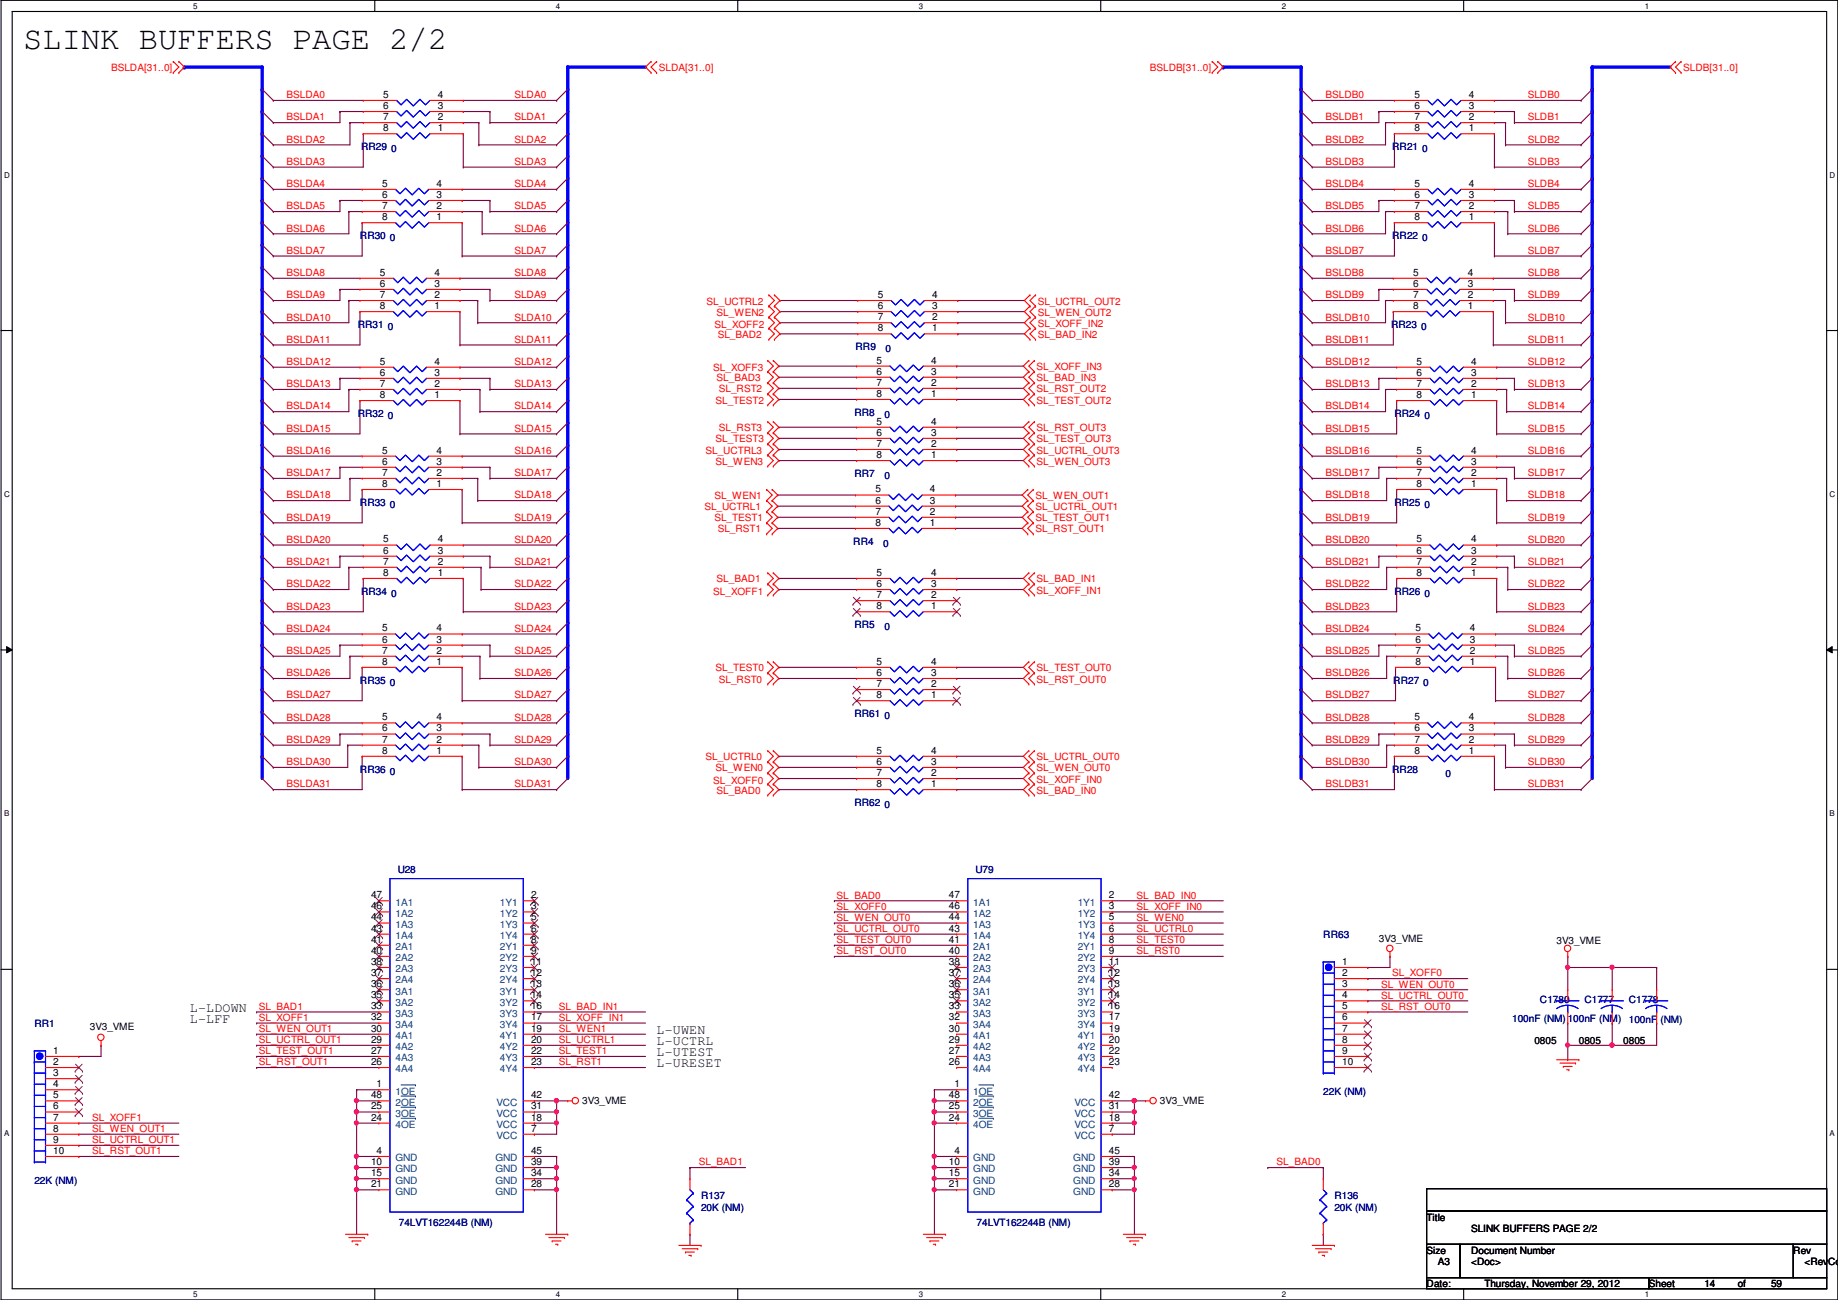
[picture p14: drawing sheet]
<svg xmlns="http://www.w3.org/2000/svg" width="420mm" height="297mm" viewBox="0 0 420 297" stroke-linecap="round" stroke-linejoin="round" font-family="sans-serif">
<defs><g id="words">
<text font-size="7.4" x="5.3" y="11.2">SLINK BUFFERS PAGE 2/2</text>
<g font-size="3">
<text x="43.4" y="231.1">L-LDOWN</text>
<text x="43.4" y="233.7">L-LFF</text>
<text x="150.1" y="236.2">L-UWEN</text>
<text x="150.1" y="238.8">L-UCTRL</text>
<text x="150.1" y="241.3">L-UTEST</text>
<text x="150.1" y="243.8">L-URESET</text>
</g>
<g font-size="2.3" fill="#f00">
<text x="25.4" y="16.3">BSLDA[31..0]</text>
<text x="150.6" y="16.3">SLDA[31..0]</text>
<text x="262.9" y="16.3">BSLDB[31..0]</text>
<text x="384.8" y="16.3">SLDB[31..0]</text>
<text x="65.5" y="22.4">BSLDA0</text>
<text x="117.6" y="22.4">SLDA0</text>
<text x="303" y="22.4">BSLDB0</text>
<text x="349.2" y="22.4">SLDB0</text>
<text x="65.5" y="27.5">BSLDA1</text>
<text x="117.6" y="27.5">SLDA1</text>
<text x="303" y="27.5">BSLDB1</text>
<text x="349.2" y="27.5">SLDB1</text>
<text x="65.5" y="32.6">BSLDA2</text>
<text x="117.6" y="32.6">SLDA2</text>
<text x="303" y="32.6">BSLDB2</text>
<text x="349.2" y="32.6">SLDB2</text>
<text x="65.5" y="37.7">BSLDA3</text>
<text x="117.6" y="37.7">SLDA3</text>
<text x="303" y="37.7">BSLDB3</text>
<text x="349.2" y="37.7">SLDB3</text>
<text x="65.5" y="42.8">BSLDA4</text>
<text x="65.5" y="47.8">BSLDA5</text>
<text x="117.6" y="42.8">SLDA4</text>
<text x="117.6" y="47.8">SLDA5</text>
<text x="303" y="42.8">BSLDB4</text>
<text x="303" y="47.8">BSLDB5</text>
<text x="349.2" y="42.8">SLDB4</text>
<text x="349.2" y="47.8">SLDB5</text>
<text x="65.5" y="52.9">BSLDA6</text>
<text x="117.6" y="52.9">SLDA6</text>
<text x="303" y="52.9">BSLDB6</text>
<text x="349.2" y="52.9">SLDB6</text>
<text x="65.5" y="58">BSLDA7</text>
<text x="117.6" y="58">SLDA7</text>
<text x="303" y="58">BSLDB7</text>
<text x="349.2" y="58">SLDB7</text>
<text x="65.5" y="63.1">BSLDA8</text>
<text x="117.6" y="63.1">SLDA8</text>
<text x="303" y="63.1">BSLDB8</text>
<text x="349.2" y="63.1">SLDB8</text>
<text x="65.5" y="68.2">BSLDA9</text>
<text x="117.6" y="68.2">SLDA9</text>
<text x="161.5" y="69.6">SL_UCTRL2</text>
<text x="237.2" y="69.6">SL_UCTRL_OUT2</text>
<text x="303" y="68.2">BSLDB9</text>
<text x="349.2" y="68.2">SLDB9</text>
<text x="65.5" y="73.2">BSLDA10</text>
<text x="117.6" y="73.2">SLDA10</text>
<text x="163.3" y="74.9">SL_XOFF2</text>
<text x="163.8" y="72.1">SL_WEN2</text>
<text x="164.1" y="77.2">SL_BAD2</text>
<text x="237.2" y="72.1">SL_WEN_OUT2</text>
<text x="237.2" y="74.7">SL_XOFF_IN2</text>
<text x="237.2" y="77.2">SL_BAD_IN2</text>
<text x="303" y="73.2">BSLDB10</text>
<text x="349.2" y="73.2">SLDB10</text>
<text x="65.5" y="78.3">BSLDA11</text>
<text x="65.5" y="83.4">BSLDA12</text>
<text x="117.6" y="78.3">SLDA11</text>
<text x="117.6" y="83.4">SLDA12</text>
<text x="303" y="78.3">BSLDB11</text>
<text x="303" y="83.4">BSLDB12</text>
<text x="349.2" y="78.3">SLDB11</text>
<text x="349.2" y="83.4">SLDB12</text>
<text x="65.5" y="88.5">BSLDA13</text>
<text x="117.6" y="88.5">SLDA13</text>
<text x="163.1" y="84.8">SL_XOFF3</text>
<text x="163.8" y="87.1">SL_BAD3</text>
<text x="164.3" y="89.7">SL_RST2</text>
<text x="237" y="84.6">SL_XOFF_IN3</text>
<text x="237" y="87.1">SL_BAD_IN3</text>
<text x="237" y="89.7">SL_RST_OUT2</text>
<text x="303" y="88.5">BSLDB13</text>
<text x="349.2" y="88.5">SLDB13</text>
<text x="65.5" y="93.6">BSLDA14</text>
<text x="117.6" y="93.6">SLDA14</text>
<text x="163.6" y="92.2">SL_TEST2</text>
<text x="237" y="92.2">SL_TEST_OUT2</text>
<text x="303" y="93.6">BSLDB14</text>
<text x="349.2" y="93.6">SLDB14</text>
<text x="65.5" y="98.6">BSLDA15</text>
<text x="117.6" y="98.6">SLDA15</text>
<text x="163.6" y="101.1">SL_TEST3</text>
<text x="164.3" y="98.6">SL_RST3</text>
<text x="237" y="98.6">SL_RST_OUT3</text>
<text x="237" y="101.1">SL_TEST_OUT3</text>
<text x="303" y="98.6">BSLDB15</text>
<text x="349.2" y="98.6">SLDB15</text>
<text x="65.5" y="103.7">BSLDA16</text>
<text x="117.6" y="103.7">SLDA16</text>
<text x="161.3" y="103.6">SL_UCTRL3</text>
<text x="163.6" y="106.2">SL_WEN3</text>
<text x="237" y="103.6">SL_UCTRL_OUT3</text>
<text x="237" y="106.2">SL_WEN_OUT3</text>
<text x="303" y="103.7">BSLDB16</text>
<text x="349.2" y="103.7">SLDB16</text>
<text x="65.5" y="108.8">BSLDA17</text>
<text x="65.5" y="113.9">BSLDA18</text>
<text x="117.6" y="108.8">SLDA17</text>
<text x="117.6" y="113.9">SLDA18</text>
<text x="303" y="108.8">BSLDB17</text>
<text x="303" y="113.9">BSLDB18</text>
<text x="349.2" y="108.8">SLDB17</text>
<text x="349.2" y="113.9">SLDB18</text>
<text x="65.5" y="119">BSLDA19</text>
<text x="117.6" y="119">SLDA19</text>
<text x="161" y="116.6">SL_UCTRL1</text>
<text x="163.3" y="114">SL_WEN1</text>
<text x="163.3" y="119.1">SL_TEST1</text>
<text x="236.7" y="114">SL_WEN_OUT1</text>
<text x="236.7" y="116.6">SL_UCTRL_OUT1</text>
<text x="236.7" y="119.1">SL_TEST_OUT1</text>
<text x="303" y="119">BSLDB19</text>
<text x="349.2" y="119">SLDB19</text>
<text x="65.5" y="124">BSLDA20</text>
<text x="117.6" y="124">SLDA20</text>
<text x="164.1" y="121.7">SL_RST1</text>
<text x="236.7" y="121.7">SL_RST_OUT1</text>
<text x="303" y="124">BSLDB20</text>
<text x="349.2" y="124">SLDB20</text>
<text x="65.5" y="129.1">BSLDA21</text>
<text x="117.6" y="129.1">SLDA21</text>
<text x="303" y="129.1">BSLDB21</text>
<text x="349.2" y="129.1">SLDB21</text>
<text x="65.5" y="134.2">BSLDA22</text>
<text x="117.6" y="134.2">SLDA22</text>
<text x="163.1" y="135.9">SL_XOFF1</text>
<text x="163.8" y="133.1">SL_BAD1</text>
<text x="237" y="133.1">SL_BAD_IN1</text>
<text x="237" y="135.6">SL_XOFF_IN1</text>
<text x="303" y="134.2">BSLDB22</text>
<text x="349.2" y="134.2">SLDB22</text>
<text x="65.5" y="139.3">BSLDA23</text>
<text x="117.6" y="139.3">SLDA23</text>
<text x="303" y="139.3">BSLDB23</text>
<text x="349.2" y="139.3">SLDB23</text>
<text x="65.5" y="144.4">BSLDA24</text>
<text x="65.5" y="149.4">BSLDA25</text>
<text x="117.6" y="144.4">SLDA24</text>
<text x="117.6" y="149.4">SLDA25</text>
<text x="303" y="144.4">BSLDB24</text>
<text x="303" y="149.4">BSLDB25</text>
<text x="349.2" y="144.4">SLDB24</text>
<text x="349.2" y="149.4">SLDB25</text>
<text x="65.5" y="154.5">BSLDA26</text>
<text x="117.6" y="154.5">SLDA26</text>
<text x="163.6" y="153.4">SL_TEST0</text>
<text x="164.3" y="156">SL_RST0</text>
<text x="237" y="153.4">SL_TEST_OUT0</text>
<text x="237" y="156">SL_RST_OUT0</text>
<text x="303" y="154.5">BSLDB26</text>
<text x="349.2" y="154.5">SLDB26</text>
<text x="65.5" y="159.6">BSLDA27</text>
<text x="117.6" y="159.6">SLDA27</text>
<text x="303" y="159.6">BSLDB27</text>
<text x="349.2" y="159.6">SLDB27</text>
<text x="65.5" y="164.7">BSLDA28</text>
<text x="117.6" y="164.7">SLDA28</text>
<text x="303" y="164.7">BSLDB28</text>
<text x="349.2" y="164.7">SLDB28</text>
<text x="65.5" y="169.8">BSLDA29</text>
<text x="117.6" y="169.8">SLDA29</text>
<text x="161.3" y="173.7">SL_UCTRL0</text>
<text x="237" y="173.7">SL_UCTRL_OUT0</text>
<text x="303" y="169.8">BSLDB29</text>
<text x="349.2" y="169.8">SLDB29</text>
<text x="65.5" y="174.8">BSLDA30</text>
<text x="65.5" y="179.9">BSLDA31</text>
<text x="117.6" y="174.8">SLDA30</text>
<text x="117.6" y="179.9">SLDA31</text>
<text x="163.1" y="179.1">SL_XOFF0</text>
<text x="163.6" y="176.3">SL_WEN0</text>
<text x="237" y="176.3">SL_WEN_OUT0</text>
<text x="237" y="178.8">SL_XOFF_IN0</text>
<text x="303" y="174.8">BSLDB30</text>
<text x="303" y="179.9">BSLDB31</text>
<text x="349.2" y="174.8">SLDB30</text>
<text x="349.2" y="179.9">SLDB31</text>
<text x="163.8" y="181.4">SL_BAD0</text>
<text x="237" y="181.4">SL_BAD_IN0</text>
<text x="191.3" y="207.9">SL_XOFF0</text>
<text x="191.3" y="205.3">SL_BAD0</text>
<text x="259.8" y="207.9">SL_XOFF_IN0</text>
<text x="259.8" y="205.3">SL_BAD_IN0</text>
<text x="191.3" y="210.4">SL_WEN_OUT0</text>
<text x="191.3" y="212.9">SL_UCTRL_OUT0</text>
<text x="191.3" y="215.5">SL_TEST_OUT0</text>
<text x="259.8" y="210.4">SL_WEN0</text>
<text x="259.8" y="212.9">SL_UCTRL0</text>
<text x="259.8" y="215.5">SL_TEST0</text>
<text x="191.3" y="218">SL_RST_OUT0</text>
<text x="259.8" y="218">SL_RST0</text>
<text x="315.7" y="225.6">SL_WEN_OUT0</text>
<text x="318.3" y="223.1">SL_XOFF0</text>
<text x="59.2" y="233.3">SL_XOFF1</text>
<text x="59.2" y="230.7">SL_BAD1</text>
<text x="127.8" y="233.3">SL_XOFF_IN1</text>
<text x="127.8" y="230.7">SL_BAD_IN1</text>
<text x="315.7" y="228.2">SL_UCTRL_OUT0</text>
<text x="315.7" y="230.7">SL_RST_OUT0</text>
<text x="59.2" y="238.3">SL_UCTRL_OUT1</text>
<text x="59.2" y="235.8">SL_WEN_OUT1</text>
<text x="127.8" y="238.3">SL_UCTRL1</text>
<text x="127.8" y="235.8">SL_WEN1</text>
<text x="59.2" y="243.4">SL_RST_OUT1</text>
<text x="59.2" y="240.9">SL_TEST_OUT1</text>
<text x="127.8" y="243.4">SL_RST1</text>
<text x="127.8" y="240.9">SL_TEST1</text>
<text x="21.1" y="256.1">SL_XOFF1</text>
<text x="21.1" y="258.7">SL_WEN_OUT1</text>
<text x="21.1" y="261.2">SL_UCTRL_OUT1</text>
<text x="21.1" y="263.7">SL_RST_OUT1</text>
<text x="159.8" y="266.3">SL_BAD1</text>
<text x="291.8" y="266.3">SL_BAD0</text>
</g>
<g font-size="2.3">
<text x="87.6" y="22.4">5</text>
<text x="100.1" y="22.4">4</text>
<text x="323.3" y="22.4">5</text>
<text x="335.8" y="22.4">4</text>
<text x="87.6" y="30">8</text>
<text x="87.6" y="27.4">7</text>
<text x="87.6" y="24.9">6</text>
<text x="100.1" y="30">1</text>
<text x="100.1" y="27.4">2</text>
<text x="100.1" y="24.9">3</text>
<text x="323.3" y="30">8</text>
<text x="323.3" y="27.4">7</text>
<text x="323.3" y="24.9">6</text>
<text x="335.8" y="30">1</text>
<text x="335.8" y="27.4">2</text>
<text x="335.8" y="24.9">3</text>
<text x="87.4" y="47.8">7</text>
<text x="87.4" y="45.2">6</text>
<text x="87.4" y="42.7">5</text>
<text x="99.8" y="47.8">2</text>
<text x="99.8" y="45.2">3</text>
<text x="99.8" y="42.7">4</text>
<text x="323.3" y="47.8">7</text>
<text x="323.3" y="45.2">6</text>
<text x="323.3" y="42.7">5</text>
<text x="335.8" y="47.8">2</text>
<text x="335.8" y="45.2">3</text>
<text x="335.8" y="42.7">4</text>
<text x="87.4" y="50.3">8</text>
<text x="99.8" y="50.3">1</text>
<text x="323.3" y="50.3">8</text>
<text x="335.8" y="50.3">1</text>
<text x="86.9" y="65.5">6</text>
<text x="86.9" y="63">5</text>
<text x="99.3" y="65.5">3</text>
<text x="99.3" y="63">4</text>
<text x="323.1" y="65.5">6</text>
<text x="323.1" y="63">5</text>
<text x="335.5" y="65.5">3</text>
<text x="335.5" y="63">4</text>
<text x="86.9" y="70.6">8</text>
<text x="86.9" y="68.1">7</text>
<text x="99.3" y="70.6">1</text>
<text x="99.3" y="68.1">2</text>
<text x="200.6" y="70.6">6</text>
<text x="200.6" y="68.1">5</text>
<text x="213.1" y="70.6">3</text>
<text x="213.1" y="68.1">4</text>
<text x="323.1" y="70.6">8</text>
<text x="323.1" y="68.1">7</text>
<text x="335.5" y="70.6">1</text>
<text x="335.5" y="68.1">2</text>
<text x="200.6" y="75.7">8</text>
<text x="200.6" y="73.2">7</text>
<text x="213.1" y="75.7">1</text>
<text x="213.1" y="73.2">2</text>
<text x="86.9" y="83.3">5</text>
<text x="99.3" y="83.3">4</text>
<text x="200.4" y="83.1">5</text>
<text x="212.8" y="83.1">4</text>
<text x="323.8" y="83.3">5</text>
<text x="336.3" y="83.3">4</text>
<text x="86.9" y="88.4">7</text>
<text x="86.9" y="85.9">6</text>
<text x="99.3" y="88.4">2</text>
<text x="99.3" y="85.9">3</text>
<text x="200.4" y="88.1">7</text>
<text x="200.4" y="85.6">6</text>
<text x="212.8" y="88.1">2</text>
<text x="212.8" y="85.6">3</text>
<text x="323.8" y="88.4">7</text>
<text x="323.8" y="85.9">6</text>
<text x="336.3" y="88.4">2</text>
<text x="336.3" y="85.9">3</text>
<text x="86.9" y="90.9">8</text>
<text x="99.3" y="90.9">1</text>
<text x="200.4" y="90.7">8</text>
<text x="212.8" y="90.7">1</text>
<text x="323.8" y="90.9">8</text>
<text x="336.3" y="90.9">1</text>
<text x="200.4" y="99.6">6</text>
<text x="200.4" y="97">5</text>
<text x="212.8" y="99.6">3</text>
<text x="212.8" y="97">4</text>
<text x="87.4" y="106.2">6</text>
<text x="87.4" y="103.6">5</text>
<text x="99.8" y="106.2">3</text>
<text x="99.8" y="103.6">4</text>
<text x="200.4" y="104.6">8</text>
<text x="200.4" y="102.1">7</text>
<text x="212.8" y="104.6">1</text>
<text x="212.8" y="102.1">2</text>
<text x="323.8" y="106.2">6</text>
<text x="323.8" y="103.6">5</text>
<text x="336.3" y="106.2">3</text>
<text x="336.3" y="103.6">4</text>
<text x="87.4" y="111.3">8</text>
<text x="87.4" y="108.7">7</text>
<text x="99.8" y="111.3">1</text>
<text x="99.8" y="108.7">2</text>
<text x="200.1" y="112.5">5</text>
<text x="212.6" y="112.5">4</text>
<text x="323.8" y="111.3">8</text>
<text x="323.8" y="108.7">7</text>
<text x="336.3" y="111.3">1</text>
<text x="336.3" y="108.7">2</text>
<text x="200.1" y="117.6">7</text>
<text x="200.1" y="115.1">6</text>
<text x="212.6" y="117.6">2</text>
<text x="212.6" y="115.1">3</text>
<text x="87.6" y="124">5</text>
<text x="100.1" y="124">4</text>
<text x="200.1" y="120.1">8</text>
<text x="212.6" y="120.1">1</text>
<text x="323.8" y="124">5</text>
<text x="336.3" y="124">4</text>
<text x="87.6" y="131.6">8</text>
<text x="87.6" y="129">7</text>
<text x="87.6" y="126.5">6</text>
<text x="100.1" y="131.6">1</text>
<text x="100.1" y="129">2</text>
<text x="100.1" y="126.5">3</text>
<text x="200.4" y="131.6">5</text>
<text x="212.8" y="131.6">4</text>
<text x="323.8" y="131.6">8</text>
<text x="323.8" y="129">7</text>
<text x="323.8" y="126.5">6</text>
<text x="336.3" y="131.6">1</text>
<text x="336.3" y="129">2</text>
<text x="336.3" y="126.5">3</text>
<text x="200.4" y="136.7">7</text>
<text x="200.4" y="134.1">6</text>
<text x="212.8" y="136.7">2</text>
<text x="212.8" y="134.1">3</text>
<text x="200.4" y="139.2">8</text>
<text x="212.8" y="139.2">1</text>
<text x="87.4" y="149.4">7</text>
<text x="87.4" y="146.8">6</text>
<text x="87.4" y="144.3">5</text>
<text x="99.8" y="149.4">2</text>
<text x="99.8" y="146.8">3</text>
<text x="99.8" y="144.3">4</text>
<text x="323.6" y="149.4">7</text>
<text x="323.6" y="146.8">6</text>
<text x="323.6" y="144.3">5</text>
<text x="336" y="149.4">2</text>
<text x="336" y="146.8">3</text>
<text x="336" y="144.3">4</text>
<text x="87.4" y="151.9">8</text>
<text x="99.8" y="151.9">1</text>
<text x="200.4" y="154.4">6</text>
<text x="200.4" y="151.9">5</text>
<text x="212.8" y="154.4">3</text>
<text x="212.8" y="151.9">4</text>
<text x="323.6" y="151.9">8</text>
<text x="336" y="151.9">1</text>
<text x="200.4" y="159.5">8</text>
<text x="200.4" y="157">7</text>
<text x="212.8" y="159.5">1</text>
<text x="212.8" y="157">2</text>
<text x="87.4" y="167.1">6</text>
<text x="87.4" y="164.6">5</text>
<text x="99.8" y="167.1">3</text>
<text x="99.8" y="164.6">4</text>
<text x="323.3" y="167.1">6</text>
<text x="323.3" y="164.6">5</text>
<text x="335.8" y="167.1">3</text>
<text x="335.8" y="164.6">4</text>
<text x="87.4" y="172.2">8</text>
<text x="87.4" y="169.7">7</text>
<text x="99.8" y="172.2">1</text>
<text x="99.8" y="169.7">2</text>
<text x="200.4" y="172.2">5</text>
<text x="212.8" y="172.2">4</text>
<text x="323.3" y="172.2">8</text>
<text x="323.3" y="169.7">7</text>
<text x="335.8" y="172.2">1</text>
<text x="335.8" y="169.7">2</text>
<text x="200.4" y="179.8">8</text>
<text x="200.4" y="177.3">7</text>
<text x="200.4" y="174.8">6</text>
<text x="212.8" y="179.8">1</text>
<text x="212.8" y="177.3">2</text>
<text x="212.8" y="174.8">3</text>
<text x="84.8" y="205.2">47</text>
<text x="84.8" y="207.8">46</text>
<text x="121.4" y="205.2">2</text>
<text x="121.4" y="207.8">3</text>
<text x="216.9" y="205.2">47</text>
<text x="216.9" y="207.8">46</text>
<text x="253.5" y="205.2">2</text>
<text x="253.5" y="207.8">3</text>
<text x="84.8" y="210.3">44</text>
<text x="84.8" y="212.9">43</text>
<text x="84.8" y="215.4">41</text>
<text x="121.4" y="210.3">5</text>
<text x="121.4" y="212.9">6</text>
<text x="121.4" y="215.4">8</text>
<text x="216.9" y="210.3">44</text>
<text x="216.9" y="212.9">43</text>
<text x="216.9" y="215.4">41</text>
<text x="253.5" y="210.3">5</text>
<text x="253.5" y="212.9">6</text>
<text x="253.5" y="215.4">8</text>
<text x="315.2" y="215.1">3V3_VME</text>
<text x="355.8" y="215.6">3V3_VME</text>
<text x="84.8" y="217.9">40</text>
<text x="84.8" y="220.5">38</text>
<text x="121.4" y="217.9">9</text>
<text x="121.4" y="220.5">11</text>
<text x="216.9" y="217.9">40</text>
<text x="216.9" y="220.5">38</text>
<text x="253.5" y="217.9">9</text>
<text x="253.5" y="220.5">11</text>
<text x="306.8" y="220.5">1</text>
<text x="84.8" y="223">37</text>
<text x="84.8" y="225.6">36</text>
<text x="121.4" y="223">12</text>
<text x="121.4" y="225.6">13</text>
<text x="216.9" y="223">37</text>
<text x="216.9" y="225.6">36</text>
<text x="253.5" y="223">12</text>
<text x="253.5" y="225.6">13</text>
<text x="306.8" y="223">2</text>
<text x="306.8" y="225.6">3</text>
<text x="84.8" y="228.1">35</text>
<text x="84.8" y="230.6">33</text>
<text x="84.8" y="233.2">32</text>
<text x="121.4" y="228.1">14</text>
<text x="121.4" y="230.6">16</text>
<text x="121.4" y="233.2">17</text>
<text x="216.9" y="228.1">35</text>
<text x="216.9" y="230.6">33</text>
<text x="216.9" y="233.2">32</text>
<text x="253.5" y="228.1">14</text>
<text x="253.5" y="230.6">16</text>
<text x="253.5" y="233.2">17</text>
<text x="306.8" y="228.1">4</text>
<text x="306.8" y="230.6">5</text>
<text x="306.8" y="233.2">6</text>
<text x="20.6" y="235.5">3V3_VME</text>
<text x="84.8" y="235.7">30</text>
<text x="84.8" y="238.3">29</text>
<text x="121.4" y="235.7">19</text>
<text x="121.4" y="238.3">20</text>
<text x="216.9" y="235.7">30</text>
<text x="216.9" y="238.3">29</text>
<text x="253.5" y="235.7">19</text>
<text x="253.5" y="238.3">20</text>
<text x="306.8" y="235.7">7</text>
<text x="306.8" y="238.3">8</text>
<text x="350.8" y="238.5">0805</text>
<text x="360.9" y="238.5">0805</text>
<text x="371.1" y="238.5">0805</text>
<text x="12.2" y="240.8">1</text>
<text x="12.2" y="243.3">2</text>
<text x="12.2" y="245.9">3</text>
<text x="84.8" y="240.8">27</text>
<text x="84.8" y="243.3">26</text>
<text x="121.4" y="240.8">22</text>
<text x="121.4" y="243.3">23</text>
<text x="216.9" y="240.8">27</text>
<text x="216.9" y="243.3">26</text>
<text x="253.5" y="240.8">22</text>
<text x="253.5" y="243.3">23</text>
<text x="306.8" y="240.8">9</text>
<text x="306.8" y="243.3">10</text>
<text x="12.2" y="248.4">4</text>
<text x="12.2" y="251">5</text>
<text x="84.8" y="251">48</text>
<text x="86.1" y="248.4">1</text>
<text x="121.4" y="251">42</text>
<text x="216.9" y="251">48</text>
<text x="218.2" y="248.4">1</text>
<text x="253.5" y="251">42</text>
<text x="12.2" y="253.5">6</text>
<text x="12.2" y="256">7</text>
<text x="84.8" y="253.5">25</text>
<text x="84.8" y="256">24</text>
<text x="121.4" y="253.5">31</text>
<text x="121.4" y="256">18</text>
<text x="133.1" y="252.2">3V3_VME</text>
<text x="216.9" y="253.5">25</text>
<text x="216.9" y="256">24</text>
<text x="253.5" y="253.5">31</text>
<text x="253.5" y="256">18</text>
<text x="265.2" y="252.2">3V3_VME</text>
<text x="12.2" y="258.6">8</text>
<text x="12.2" y="261.1">9</text>
<text x="12.2" y="263.7">10</text>
<text x="86.1" y="263.7">4</text>
<text x="121.4" y="258.6">7</text>
<text x="121.4" y="263.7">45</text>
<text x="218.2" y="263.7">4</text>
<text x="253.5" y="258.6">7</text>
<text x="253.5" y="263.7">45</text>
<text x="84.8" y="266.2">10</text>
<text x="84.8" y="268.7">15</text>
<text x="121.4" y="268.7">34</text>
<text x="121.4" y="266.2">39</text>
<text x="216.9" y="266.2">10</text>
<text x="216.9" y="268.7">15</text>
<text x="253.5" y="268.7">34</text>
<text x="253.5" y="266.2">39</text>
<text x="84.8" y="271.3">21</text>
<text x="121.4" y="271.3">28</text>
<text x="216.9" y="271.3">21</text>
<text x="253.5" y="271.3">28</text>
<text x="326.1" y="278.9">Title</text>
<text x="336.3" y="281.4">SLINK BUFFERS PAGE 2/2</text>
<text x="326.1" y="286.5">Size</text>
<text x="336.3" y="286.5">Document Number</text>
<text x="409.9" y="286.5">Rev</text>
<text x="328.7" y="289.1">A3</text>
<text x="336.3" y="289.1">&lt;Doc&gt;</text>
<text x="412.5" y="289.1">&lt;RevCod</text>
<text x="326.1" y="294.1">Date:</text>
<text x="339.3" y="294.1">Thursday, November 29, 2012</text>
<text x="376.9" y="294.1">Sheet</text>
<text x="389.6" y="294.1">14</text>
<text x="397.2" y="294.1">of</text>
<text x="404.9" y="294.1">59</text>
</g>
<g font-size="2.3" fill="#000080">
<text x="82.5" y="34.3">RR29</text>
<text x="89.4" y="34.8">0</text>
<text x="318.3" y="34.3">RR21</text>
<text x="325.1" y="34.8">0</text>
<text x="82.3" y="54.6">RR30</text>
<text x="89.1" y="55.1">0</text>
<text x="318.3" y="54.6">RR22</text>
<text x="325.1" y="55.1">0</text>
<text x="81.8" y="74.9">RR31</text>
<text x="88.6" y="75.4">0</text>
<text x="318" y="74.9">RR23</text>
<text x="324.9" y="75.4">0</text>
<text x="195.6" y="80">RR9</text>
<text x="202.4" y="80.5">0</text>
<text x="81.8" y="95.3">RR32</text>
<text x="88.6" y="95.8">0</text>
<text x="195.3" y="95">RR8</text>
<text x="202.2" y="95.5">0</text>
<text x="318.8" y="95.3">RR24</text>
<text x="325.6" y="95.8">0</text>
<text x="195.3" y="109">RR7</text>
<text x="202.2" y="109.5">0</text>
<text x="82.3" y="115.6">RR33</text>
<text x="89.1" y="116.1">0</text>
<text x="318.8" y="115.6">RR25</text>
<text x="325.6" y="116.1">0</text>
<text x="195.1" y="124.5">RR4</text>
<text x="201.9" y="125">0</text>
<text x="82.5" y="135.9">RR34</text>
<text x="89.4" y="136.4">0</text>
<text x="318.8" y="135.9">RR26</text>
<text x="325.6" y="136.4">0</text>
<text x="195.3" y="143.5">RR5</text>
<text x="202.2" y="144">0</text>
<text x="82.3" y="156.2">RR35</text>
<text x="89.1" y="156.7">0</text>
<text x="318.5" y="156.2">RR27</text>
<text x="325.4" y="156.7">0</text>
<text x="195.3" y="163.8">RR61</text>
<text x="202.2" y="164.3">0</text>
<text x="82.3" y="176.5">RR36</text>
<text x="89.1" y="177">0</text>
<text x="318.3" y="176.5">RR28</text>
<text x="330.4" y="177.5">0</text>
<text x="195.3" y="184.2">RR62</text>
<text x="202.2" y="184.7">0</text>
<text x="90.9" y="199.4">U28</text>
<text x="223" y="199.4">U79</text>
<text x="302.5" y="214.4">RR63</text>
<text x="345.7" y="233.4">100nF (NM)</text>
<text x="352" y="229.1">C1780</text>
<text x="358.4" y="233.4">100nF (NM)</text>
<text x="362.2" y="229.1">C1777</text>
<text x="372.4" y="229.1">C1778</text>
<text x="372.4" y="233.7">100nF (NM)</text>
<text x="7.9" y="234.7">RR1</text>
<text x="302.5" y="250.2">22K (NM)</text>
<text x="7.9" y="270.5">22K (NM)</text>
<text x="160.3" y="274.1">R137</text>
<text x="305" y="274.1">R136</text>
<text x="91.2" y="280.2">74LVT162244B (NM)</text>
<text x="160.3" y="276.6">20K (NM)</text>
<text x="223.3" y="280.2">74LVT162244B (NM)</text>
<text x="305" y="276.6">20K (NM)</text>
</g>
<g font-size="2.3" fill="#004080">
<text x="90.4" y="206.9">1A1</text>
<text x="90.4" y="209.5">1A2</text>
<text x="114.3" y="206.9">1Y1</text>
<text x="114.3" y="209.5">1Y2</text>
<text x="222.5" y="206.9">1A1</text>
<text x="222.5" y="209.5">1A2</text>
<text x="246.4" y="206.9">1Y1</text>
<text x="246.4" y="209.5">1Y2</text>
<text x="90.4" y="212">1A3</text>
<text x="90.4" y="214.5">1A4</text>
<text x="114.3" y="212">1Y3</text>
<text x="114.3" y="214.5">1Y4</text>
<text x="222.5" y="212">1A3</text>
<text x="222.5" y="214.5">1A4</text>
<text x="246.4" y="212">1Y3</text>
<text x="246.4" y="214.5">1Y4</text>
<text x="90.4" y="217.1">2A1</text>
<text x="90.4" y="219.6">2A2</text>
<text x="114.3" y="217.1">2Y1</text>
<text x="114.3" y="219.6">2Y2</text>
<text x="222.5" y="217.1">2A1</text>
<text x="222.5" y="219.6">2A2</text>
<text x="246.4" y="217.1">2Y1</text>
<text x="246.4" y="219.6">2Y2</text>
<text x="90.4" y="222.2">2A3</text>
<text x="90.4" y="224.7">2A4</text>
<text x="90.4" y="227.2">3A1</text>
<text x="114.3" y="222.2">2Y3</text>
<text x="114.3" y="224.7">2Y4</text>
<text x="114.3" y="227.2">3Y1</text>
<text x="222.5" y="222.2">2A3</text>
<text x="222.5" y="224.7">2A4</text>
<text x="222.5" y="227.2">3A1</text>
<text x="246.4" y="222.2">2Y3</text>
<text x="246.4" y="224.7">2Y4</text>
<text x="246.4" y="227.2">3Y1</text>
<text x="90.4" y="229.8">3A2</text>
<text x="90.4" y="232.3">3A3</text>
<text x="114.3" y="229.8">3Y2</text>
<text x="114.3" y="232.3">3Y3</text>
<text x="222.5" y="229.8">3A2</text>
<text x="222.5" y="232.3">3A3</text>
<text x="246.4" y="229.8">3Y2</text>
<text x="246.4" y="232.3">3Y3</text>
<text x="90.4" y="234.9">3A4</text>
<text x="90.4" y="237.4">4A1</text>
<text x="90.4" y="239.9">4A2</text>
<text x="114.3" y="234.9">3Y4</text>
<text x="114.3" y="237.4">4Y1</text>
<text x="114.3" y="239.9">4Y2</text>
<text x="222.5" y="234.9">3A4</text>
<text x="222.5" y="237.4">4A1</text>
<text x="222.5" y="239.9">4A2</text>
<text x="246.4" y="234.9">3Y4</text>
<text x="246.4" y="237.4">4Y1</text>
<text x="246.4" y="239.9">4Y2</text>
<text x="90.4" y="242.5">4A3</text>
<text x="90.4" y="245">4A4</text>
<text x="114.3" y="242.5">4Y3</text>
<text x="114.3" y="245">4Y4</text>
<text x="222.5" y="242.5">4A3</text>
<text x="222.5" y="245">4A4</text>
<text x="246.4" y="242.5">4Y3</text>
<text x="246.4" y="245">4Y4</text>
<text x="90.4" y="250.1">1OE</text>
<text x="222.5" y="250.1">1OE</text>
<text x="90.4" y="252.6">2OE</text>
<text x="90.4" y="255.2">3OE</text>
<text x="90.4" y="257.7">4OE</text>
<text x="113.5" y="252.6">VCC</text>
<text x="113.5" y="255.2">VCC</text>
<text x="113.5" y="257.7">VCC</text>
<text x="222.5" y="252.6">2OE</text>
<text x="222.5" y="255.2">3OE</text>
<text x="222.5" y="257.7">4OE</text>
<text x="245.6" y="252.6">VCC</text>
<text x="245.6" y="255.2">VCC</text>
<text x="245.6" y="257.7">VCC</text>
<text x="113.5" y="260.3">VCC</text>
<text x="245.6" y="260.3">VCC</text>
<text x="90.4" y="265.3">GND</text>
<text x="90.4" y="267.9">GND</text>
<text x="113.3" y="267.9">GND</text>
<text x="113.3" y="265.3">GND</text>
<text x="222.5" y="265.3">GND</text>
<text x="222.5" y="267.9">GND</text>
<text x="245.4" y="267.9">GND</text>
<text x="245.4" y="265.3">GND</text>
<text x="90.4" y="270.4">GND</text>
<text x="90.4" y="273">GND</text>
<text x="113.3" y="273">GND</text>
<text x="113.3" y="270.4">GND</text>
<text x="222.5" y="270.4">GND</text>
<text x="222.5" y="273">GND</text>
<text x="245.4" y="273">GND</text>
<text x="245.4" y="270.4">GND</text>
</g>
<g font-size="1.8">
<text x="44.2" y="1.9">5</text>
<text x="127.1" y="1.9">4</text>
<text x="210" y="1.9">3</text>
<text x="293" y="1.9">2</text>
<text x="376" y="1.9">1</text>
<text x=".9" y="40.6">D</text>
<text x="418.2" y="40.6">D</text>
<text x=".9" y="113.5">C</text>
<text x="418.2" y="113.5">C</text>
<text x=".9" y="186.5">B</text>
<text x="418.2" y="186.5">B</text>
<text x=".9" y="259.5">A</text>
<text x="418.2" y="259.5">A</text>
<text x="44.2" y="296.3">5</text>
<text x="127.1" y="296.3">4</text>
<text x="210" y="296.3">3</text>
<text x="293" y="296.3">2</text>
<text x="376" y="296.3">1</text>
</g>
</g></defs>
<path d="M.2 .1h419.9v296.9h-419.9zM2.8 2.6h414.8v291.9h-414.8z" fill="none" stroke="#000" stroke-width=".25"/>
<g fill="#fff">
<path d="M44.2 .3h1v2.1h-1z"/>
<path d="M44.2 294.7h1v2.1h-1z"/>
</g>
<path d="M85.7 .1v2.5M85.7 294.5v2.5" fill="none" stroke="#000" stroke-width=".25"/>
<g fill="#fff">
<path d="M127.1 .3h1v2.1h-1z"/>
<path d="M127.1 294.7h1v2.1h-1z"/>
</g>
<path d="M168.6 .1v2.5M168.6 294.5v2.5" fill="none" stroke="#000" stroke-width=".25"/>
<g fill="#fff">
<path d="M210 .3h1.1v2.1h-1.1z"/>
<path d="M210 294.7h1.1v2.1h-1.1z"/>
</g>
<path d="M251.6 .1v2.5M251.6 294.5v2.5" fill="none" stroke="#000" stroke-width=".25"/>
<g fill="#fff">
<path d="M293 .3h1v2.1h-1z"/>
<path d="M293 294.7h1v2.1h-1z"/>
</g>
<path d="M334.6 .1v2.5M334.6 294.5v2.5" fill="none" stroke="#000" stroke-width=".25"/>
<g fill="#fff">
<path d="M376 .3h1v2.1h-1z"/>
<path d="M376 294.7h1v2.1h-1z"/>
<path d="M.9 39h1.3v2.1h-1.3z"/>
<path d="M418.2 39h1.3v2.1h-1.3z"/>
<path d="M.9 111.9h1.3v2.1h-1.3z"/>
<path d="M418.2 111.9h1.3v2.1h-1.3z"/>
</g>
<path d="M.2 75.5h2.6M417.6 75.5h2.5" fill="none" stroke="#000" stroke-width=".25"/>
<g fill="#fff">
<path d="M.9 184.9h1.2v2h-1.2z"/>
<path d="M418.2 184.9h1.2v2h-1.2z"/>
</g>
<path d="M.2 148.5h2.6M417.6 148.5h2.5" fill="none" stroke="#000" stroke-width=".25"/>
<path d="M1.5 147.7l1.3 .8-1.3 .7zM417.6 148.5l1.2-.8v1.5z" fill="#000"/>
<path d="M1.5 147.7l1.3 .8-1.3 .7zM417.6 148.5l1.2-.8v1.5z" fill="none" stroke="#000" stroke-width=".23"/>
<g fill="#fff">
<path d="M.9 257.9h1.1v2h-1.1z"/>
<path d="M418.2 257.9h1.1v2h-1.1z"/>
</g>
<path d="M.2 221.5h2.6M417.6 221.5h2.5" fill="none" stroke="#000" stroke-width=".25"/>
<g fill="none" stroke="#800040" stroke-width=".25">
<path d="M62.5 22.9h.1M62.5 28h.1M62.5 33.1h.1M62.5 38.2h.1M62.5 22.9h20.5M62.5 28h15.2M62.5 33.1h17.5M62.5 38.2h20.5M105.9 22.9h.1M105.9 38.2h.1M105.9 22.9h21.3M105.9 38.2h21.3"/>
<path d="M109.5 33.1h.1M109.5 33.1h17.7M112 28h.1M112 28h15.2M62.5 43.3h.1M62.5 48.3h.1M62.5 58.5h.1M62.5 43.3h20.3M62.5 48.3h15.2M62.5 58.5h20.3M105.7 43.3h.1M105.7 58.5h.1"/>
<path d="M105.7 43.3h21.5M105.7 58.5h21.5M110.2 53.4h.1M110.2 53.4h17M112 48.3h.1M112 48.3h15.2M62.5 63.6h.1M62.5 68.7h.1M62.5 73.7h.1M62.5 78.8h.1M62.5 63.6h19.8M62.5 68.7h15.2"/>
<path d="M62.5 73.7h17.2M62.5 78.8h19.8M105.1 63.6h.1M105.1 78.8h.1M105.1 63.6h22.1M105.1 78.8h22.1M109.2 73.7h.1M109.2 73.7h18M112 68.7h.1M112 68.7h15.2M62.5 83.9h.1M62.5 89h.1"/>
<path d="M62.5 94.1h.1M62.5 99.1h.1M62.5 83.9h19.8M62.5 89h15.2M62.5 94.1h17.2M62.5 99.1h19.8M105.1 83.9h.1M105.1 99.1h.1M105.1 83.9h22.1M105.1 99.1h22.1M109.7 94.1h.1M109.7 94.1h17.5"/>
<path d="M112 89h.1M112 89h15.2M62.5 104.2h.1M62.5 109.3h.1M62.5 114.4h.1M62.5 119.5h.1M62.5 104.2h20.3M62.5 109.3h15.2M62.5 114.4h17.5M62.5 119.5h20.3M105.7 104.2h.1M105.7 119.5h.1"/>
<path d="M105.7 104.2h21.5M105.7 119.5h21.5M109.2 114.4h.1M109.2 114.4h18M112 109.3h.1M112 109.3h15.2M62.5 124.5h.1M62.5 129.6h.1M62.5 134.7h.1M62.5 139.8h.1M62.5 124.5h20.5M62.5 129.6h15.2"/>
<path d="M62.5 134.7h17.2M62.5 139.8h20.5M105.9 124.5h.1M105.9 139.8h.1M105.9 124.5h21.3M105.9 139.8h21.3M110 134.7h.1M110 134.7h17.2M112 129.6h.1M112 129.6h15.2M62.5 144.9h.1M62.5 149.9h.1"/>
<path d="M62.5 155h.1M62.5 144.9h20.3M62.5 149.9h15.2M62.5 155h17.5M105.7 144.9h.1M105.7 144.9h21.5M109.7 155h.1M109.7 155h17.5M112 149.9h.1M112 149.9h15.2M62.5 160.1h.1M62.5 165.2h.1"/>
<path d="M62.5 170.3h.1M62.5 175.3h.1M62.5 160.1h20.3M62.5 165.2h20.3M62.5 170.3h15.2M62.5 175.3h17M105.7 160.1h.1M105.7 165.2h.1M105.7 160.1h21.5M105.7 165.2h21.5M109.5 175.3h.1M109.5 175.3h17.7"/>
<path d="M112 170.3h.1M112 170.3h15.2M62.5 180.4h.1M62.5 180.4h20.3M105.7 180.4h.1M105.7 180.4h21.5"/>
</g>
<path d="M59.9 15.3v5.1" fill="none" stroke="#00f" stroke-width=".76"/>
<circle cx="59.9" cy="15.3" r=".38" fill="#00f"/>
<path d="M59.9 172.8v5.1" fill="none" stroke="#00f" stroke-width=".76"/>
<circle cx="59.9" cy="172.8" r=".38" fill="#00f"/>
<path d="M59.9 167.7v5.1" fill="none" stroke="#00f" stroke-width=".76"/>
<circle cx="59.9" cy="167.7" r=".38" fill="#00f"/>
<path d="M59.9 162.6v5.1" fill="none" stroke="#00f" stroke-width=".76"/>
<circle cx="59.9" cy="162.6" r=".38" fill="#00f"/>
<path d="M59.9 157.6v5" fill="none" stroke="#00f" stroke-width=".76"/>
<circle cx="59.9" cy="157.6" r=".38" fill="#00f"/>
<path d="M59.9 152.5v5.1" fill="none" stroke="#00f" stroke-width=".76"/>
<circle cx="59.9" cy="152.5" r=".38" fill="#00f"/>
<path d="M59.9 147.4v5.1" fill="none" stroke="#00f" stroke-width=".76"/>
<circle cx="59.9" cy="147.4" r=".38" fill="#00f"/>
<path d="M59.9 142.3v5.1" fill="none" stroke="#00f" stroke-width=".76"/>
<circle cx="59.9" cy="142.3" r=".38" fill="#00f"/>
<path d="M59.9 137.2v5.1" fill="none" stroke="#00f" stroke-width=".76"/>
<circle cx="59.9" cy="137.2" r=".38" fill="#00f"/>
<path d="M59.9 132.2v5" fill="none" stroke="#00f" stroke-width=".76"/>
<circle cx="59.9" cy="132.2" r=".38" fill="#00f"/>
<path d="M59.9 20.4v5.1" fill="none" stroke="#00f" stroke-width=".76"/>
<circle cx="59.9" cy="20.4" r=".38" fill="#00f"/>
<path d="M59.9 25.5v5.1" fill="none" stroke="#00f" stroke-width=".76"/>
<circle cx="59.9" cy="25.5" r=".38" fill="#00f"/>
<path d="M59.9 30.6v5" fill="none" stroke="#00f" stroke-width=".76"/>
<circle cx="59.9" cy="30.6" r=".38" fill="#00f"/>
<path d="M59.9 35.6v5.1" fill="none" stroke="#00f" stroke-width=".76"/>
<circle cx="59.9" cy="35.6" r=".38" fill="#00f"/>
<path d="M59.9 40.7v5.1" fill="none" stroke="#00f" stroke-width=".76"/>
<circle cx="59.9" cy="40.7" r=".38" fill="#00f"/>
<path d="M59.9 45.8v5.1" fill="none" stroke="#00f" stroke-width=".76"/>
<circle cx="59.9" cy="45.8" r=".38" fill="#00f"/>
<path d="M59.9 50.9v5.1" fill="none" stroke="#00f" stroke-width=".76"/>
<circle cx="59.9" cy="50.9" r=".38" fill="#00f"/>
<path d="M59.9 56v5" fill="none" stroke="#00f" stroke-width=".76"/>
<circle cx="59.9" cy="56" r=".38" fill="#00f"/>
<path d="M59.9 61v5.1" fill="none" stroke="#00f" stroke-width=".76"/>
<circle cx="59.9" cy="61" r=".38" fill="#00f"/>
<path d="M59.9 66.1v5.1" fill="none" stroke="#00f" stroke-width=".76"/>
<circle cx="59.9" cy="66.1" r=".38" fill="#00f"/>
<path d="M59.9 71.2v5.1" fill="none" stroke="#00f" stroke-width=".76"/>
<circle cx="59.9" cy="71.2" r=".38" fill="#00f"/>
<path d="M59.9 76.3v5.1" fill="none" stroke="#00f" stroke-width=".76"/>
<circle cx="59.9" cy="76.3" r=".38" fill="#00f"/>
<path d="M59.9 81.4v5" fill="none" stroke="#00f" stroke-width=".76"/>
<circle cx="59.9" cy="81.4" r=".38" fill="#00f"/>
<path d="M59.9 86.4v5.1" fill="none" stroke="#00f" stroke-width=".76"/>
<circle cx="59.9" cy="86.4" r=".38" fill="#00f"/>
<path d="M59.9 91.5v5.1" fill="none" stroke="#00f" stroke-width=".76"/>
<circle cx="59.9" cy="91.5" r=".38" fill="#00f"/>
<path d="M59.9 96.6v5.1" fill="none" stroke="#00f" stroke-width=".76"/>
<circle cx="59.9" cy="96.6" r=".38" fill="#00f"/>
<path d="M59.9 101.7v5.1" fill="none" stroke="#00f" stroke-width=".76"/>
<circle cx="59.9" cy="101.7" r=".38" fill="#00f"/>
<path d="M59.9 106.8v5" fill="none" stroke="#00f" stroke-width=".76"/>
<circle cx="59.9" cy="106.8" r=".38" fill="#00f"/>
<path d="M59.9 111.8v5.1" fill="none" stroke="#00f" stroke-width=".76"/>
<circle cx="59.9" cy="111.8" r=".38" fill="#00f"/>
<path d="M59.9 116.9v5.1" fill="none" stroke="#00f" stroke-width=".76"/>
<circle cx="59.9" cy="116.9" r=".38" fill="#00f"/>
<path d="M59.9 122v5.1" fill="none" stroke="#00f" stroke-width=".76"/>
<circle cx="59.9" cy="122" r=".38" fill="#00f"/>
<path d="M59.9 127.1v5.1" fill="none" stroke="#00f" stroke-width=".76"/>
<circle cx="59.9" cy="127.1" r=".38" fill="#00f"/>
<path d="M129.8 15.3h17.8" fill="none" stroke="#00f" stroke-width=".76"/>
<circle cx="129.8" cy="15.3" r=".38" fill="#00f"/>
<path d="M42.2 15.3h17.7" fill="none" stroke="#00f" stroke-width=".76"/>
<circle cx="42.2" cy="15.3" r=".38" fill="#00f"/>
<path d="M129.8 172.8v5.1" fill="none" stroke="#00f" stroke-width=".76"/>
<circle cx="129.8" cy="172.8" r=".38" fill="#00f"/>
<path d="M129.8 167.7v5.1" fill="none" stroke="#00f" stroke-width=".76"/>
<circle cx="129.8" cy="167.7" r=".38" fill="#00f"/>
<path d="M129.8 162.6v5.1" fill="none" stroke="#00f" stroke-width=".76"/>
<circle cx="129.8" cy="162.6" r=".38" fill="#00f"/>
<path d="M129.8 157.6v5" fill="none" stroke="#00f" stroke-width=".76"/>
<circle cx="129.8" cy="157.6" r=".38" fill="#00f"/>
<path d="M129.8 152.5v5.1" fill="none" stroke="#00f" stroke-width=".76"/>
<circle cx="129.8" cy="152.5" r=".38" fill="#00f"/>
<path d="M129.8 15.3v5.1" fill="none" stroke="#00f" stroke-width=".76"/>
<circle cx="129.8" cy="15.3" r=".38" fill="#00f"/>
<path d="M129.8 20.4v5.1" fill="none" stroke="#00f" stroke-width=".76"/>
<circle cx="129.8" cy="20.4" r=".38" fill="#00f"/>
<path d="M129.8 25.5v5.1" fill="none" stroke="#00f" stroke-width=".76"/>
<circle cx="129.8" cy="25.5" r=".38" fill="#00f"/>
<path d="M129.8 30.6v5" fill="none" stroke="#00f" stroke-width=".76"/>
<circle cx="129.8" cy="30.6" r=".38" fill="#00f"/>
<path d="M129.8 35.6v5.1" fill="none" stroke="#00f" stroke-width=".76"/>
<circle cx="129.8" cy="35.6" r=".38" fill="#00f"/>
<path d="M129.8 40.7v5.1" fill="none" stroke="#00f" stroke-width=".76"/>
<circle cx="129.8" cy="40.7" r=".38" fill="#00f"/>
<path d="M129.8 45.8v5.1" fill="none" stroke="#00f" stroke-width=".76"/>
<circle cx="129.8" cy="45.8" r=".38" fill="#00f"/>
<path d="M129.8 50.9v5.1" fill="none" stroke="#00f" stroke-width=".76"/>
<circle cx="129.8" cy="50.9" r=".38" fill="#00f"/>
<path d="M129.8 56v5" fill="none" stroke="#00f" stroke-width=".76"/>
<circle cx="129.8" cy="56" r=".38" fill="#00f"/>
<path d="M129.8 61v5.1" fill="none" stroke="#00f" stroke-width=".76"/>
<circle cx="129.8" cy="61" r=".38" fill="#00f"/>
<path d="M129.8 66.1v5.1" fill="none" stroke="#00f" stroke-width=".76"/>
<circle cx="129.8" cy="66.1" r=".38" fill="#00f"/>
<path d="M129.8 71.2v5.1" fill="none" stroke="#00f" stroke-width=".76"/>
<circle cx="129.8" cy="71.2" r=".38" fill="#00f"/>
<path d="M129.8 76.3v5.1" fill="none" stroke="#00f" stroke-width=".76"/>
<circle cx="129.8" cy="76.3" r=".38" fill="#00f"/>
<path d="M129.8 81.4v5" fill="none" stroke="#00f" stroke-width=".76"/>
<circle cx="129.8" cy="81.4" r=".38" fill="#00f"/>
<path d="M129.8 86.4v5.1" fill="none" stroke="#00f" stroke-width=".76"/>
<circle cx="129.8" cy="86.4" r=".38" fill="#00f"/>
<path d="M129.8 91.5v5.1" fill="none" stroke="#00f" stroke-width=".76"/>
<circle cx="129.8" cy="91.5" r=".38" fill="#00f"/>
<path d="M129.8 96.6v5.1" fill="none" stroke="#00f" stroke-width=".76"/>
<circle cx="129.8" cy="96.6" r=".38" fill="#00f"/>
<path d="M129.8 101.7v5.1" fill="none" stroke="#00f" stroke-width=".76"/>
<circle cx="129.8" cy="101.7" r=".38" fill="#00f"/>
<path d="M129.8 106.8v5" fill="none" stroke="#00f" stroke-width=".76"/>
<circle cx="129.8" cy="106.8" r=".38" fill="#00f"/>
<path d="M129.8 111.8v5.1" fill="none" stroke="#00f" stroke-width=".76"/>
<circle cx="129.8" cy="111.8" r=".38" fill="#00f"/>
<path d="M129.8 116.9v5.1" fill="none" stroke="#00f" stroke-width=".76"/>
<circle cx="129.8" cy="116.9" r=".38" fill="#00f"/>
<path d="M129.8 122v5.1" fill="none" stroke="#00f" stroke-width=".76"/>
<circle cx="129.8" cy="122" r=".38" fill="#00f"/>
<path d="M129.8 127.1v5.1" fill="none" stroke="#00f" stroke-width=".76"/>
<circle cx="129.8" cy="127.1" r=".38" fill="#00f"/>
<path d="M129.8 132.2v5" fill="none" stroke="#00f" stroke-width=".76"/>
<circle cx="129.8" cy="132.2" r=".38" fill="#00f"/>
<path d="M129.8 137.2v5.1" fill="none" stroke="#00f" stroke-width=".76"/>
<circle cx="129.8" cy="137.2" r=".38" fill="#00f"/>
<path d="M129.8 142.3v5.1" fill="none" stroke="#00f" stroke-width=".76"/>
<circle cx="129.8" cy="142.3" r=".38" fill="#00f"/>
<path d="M129.8 147.4v5.1" fill="none" stroke="#00f" stroke-width=".76"/>
<circle cx="129.8" cy="147.4" r=".38" fill="#00f"/>
<g fill="none" stroke="#800040" stroke-width=".25">
<path d="M300 22.9h.1M300 28h.1M300 33.1h.1M300 38.2h.1M300 22.9h18.8M300 28h15.2M300 33.1h16.7M300 38.2h18.8M341.6 22.9h.1M341.6 38.2h.1M341.6 22.9h19.8M341.6 38.2h19.8"/>
<path d="M344.2 33.1h.1M344.2 33.1h17.2M346.2 28h.1M346.2 28h15.2M300 43.3h.1M300 48.3h.1M300 53.4h.1M300 58.5h.1M300 43.3h18.8M300 48.3h15.2M300 53.4h16.7M300 58.5h18.8"/>
<path d="M341.6 43.3h.1M341.6 58.5h.1M341.6 43.3h19.8M341.6 58.5h19.8M344.7 53.4h.1M344.7 53.4h16.7M346.2 48.3h.1M346.2 48.3h15.2M300 63.6h.1M300 68.7h.1M300 73.7h.1M300 78.8h.1"/>
<path d="M300 63.6h18.5M300 68.7h15.2M300 73.7h16.7M300 78.8h18.5M341.4 63.6h.1M341.4 78.8h.1M341.4 63.6h20M341.4 78.8h20M344.2 73.7h.1M344.2 73.7h17.2M346.2 68.7h.1M346.2 68.7h15.2"/>
<path d="M300 83.9h.1M300 89h.1M300 94.1h.1M300 99.1h.1M300 83.9h19.3M300 89h15.2M300 94.1h16.7M300 99.1h19.3M342.1 83.9h.1M342.1 99.1h.1M342.1 83.9h19.3M342.1 99.1h19.3"/>
<path d="M344.4 94.1h.1M344.4 94.1h17M346.2 89h.1M346.2 89h15.2M300 104.2h.1M300 109.3h.1M300 114.4h.1M300 119.5h.1M300 104.2h19.3M300 109.3h15.2M300 114.4h17M300 119.5h19.3"/>
<path d="M342.1 104.2h.1M342.1 119.5h.1M342.1 104.2h19.3M342.1 119.5h19.3M344.4 114.4h.1M344.4 114.4h17M346.2 109.3h.1M346.2 109.3h15.2M300 124.5h.1M300 129.6h.1M300 134.7h.1M300 139.8h.1"/>
<path d="M300 124.5h19.3M300 129.6h15.2M300 134.7h17M300 139.8h19.3M342.1 124.5h.1M342.1 139.8h.1M342.1 124.5h19.3M342.1 139.8h19.3M344.7 134.7h.1M344.7 134.7h16.7M346.2 129.6h.1M346.2 129.6h15.2"/>
<path d="M300 144.9h.1M300 155h.1M300 144.9h19M300 155h17M341.9 144.9h.1M341.9 144.9h19.5M344.7 155h.1M344.7 155h16.7M346.2 149.9h.1M346.2 149.9h15.2M300 160.1h.1M300 165.2h.1"/>
<path d="M300 170.3h.1M300 175.3h.1M300 160.1h19M300 165.2h18.8M300 170.3h15.2M300 175.3h17M341.6 165.2h.1M341.6 165.2h19.8M341.9 160.1h.1M341.9 160.1h19.5M344.2 175.3h.1M344.2 175.3h17.2"/>
<path d="M346.2 170.3h.1M346.2 170.3h15.2M300 180.4h.1M300 180.4h18.8M341.6 180.4h.1M341.6 180.4h19.8"/>
</g>
<path d="M297.4 15.3v5.1" fill="none" stroke="#00f" stroke-width=".76"/>
<circle cx="297.4" cy="15.3" r=".38" fill="#00f"/>
<path d="M297.4 172.8v5.1" fill="none" stroke="#00f" stroke-width=".76"/>
<circle cx="297.4" cy="172.8" r=".38" fill="#00f"/>
<path d="M297.4 167.7v5.1" fill="none" stroke="#00f" stroke-width=".76"/>
<circle cx="297.4" cy="167.7" r=".38" fill="#00f"/>
<path d="M297.4 162.6v5.1" fill="none" stroke="#00f" stroke-width=".76"/>
<circle cx="297.4" cy="162.6" r=".38" fill="#00f"/>
<path d="M297.4 157.6v5" fill="none" stroke="#00f" stroke-width=".76"/>
<circle cx="297.4" cy="157.6" r=".38" fill="#00f"/>
<path d="M297.4 152.5v5.1" fill="none" stroke="#00f" stroke-width=".76"/>
<circle cx="297.4" cy="152.5" r=".38" fill="#00f"/>
<path d="M297.4 147.4v5.1" fill="none" stroke="#00f" stroke-width=".76"/>
<circle cx="297.4" cy="147.4" r=".38" fill="#00f"/>
<path d="M297.4 142.3v5.1" fill="none" stroke="#00f" stroke-width=".76"/>
<circle cx="297.4" cy="142.3" r=".38" fill="#00f"/>
<path d="M297.4 137.2v5.1" fill="none" stroke="#00f" stroke-width=".76"/>
<circle cx="297.4" cy="137.2" r=".38" fill="#00f"/>
<path d="M297.4 132.2v5" fill="none" stroke="#00f" stroke-width=".76"/>
<circle cx="297.4" cy="132.2" r=".38" fill="#00f"/>
<path d="M297.4 20.4v5.1" fill="none" stroke="#00f" stroke-width=".76"/>
<circle cx="297.4" cy="20.4" r=".38" fill="#00f"/>
<path d="M297.4 25.5v5.1" fill="none" stroke="#00f" stroke-width=".76"/>
<circle cx="297.4" cy="25.5" r=".38" fill="#00f"/>
<path d="M297.4 30.6v5" fill="none" stroke="#00f" stroke-width=".76"/>
<circle cx="297.4" cy="30.6" r=".38" fill="#00f"/>
<path d="M297.4 35.6v5.1" fill="none" stroke="#00f" stroke-width=".76"/>
<circle cx="297.4" cy="35.6" r=".38" fill="#00f"/>
<path d="M297.4 40.7v5.1" fill="none" stroke="#00f" stroke-width=".76"/>
<circle cx="297.4" cy="40.7" r=".38" fill="#00f"/>
<path d="M297.4 45.8v5.1" fill="none" stroke="#00f" stroke-width=".76"/>
<circle cx="297.4" cy="45.8" r=".38" fill="#00f"/>
<path d="M297.4 50.9v5.1" fill="none" stroke="#00f" stroke-width=".76"/>
<circle cx="297.4" cy="50.9" r=".38" fill="#00f"/>
<path d="M297.4 56v5" fill="none" stroke="#00f" stroke-width=".76"/>
<circle cx="297.4" cy="56" r=".38" fill="#00f"/>
<path d="M297.4 61v5.1" fill="none" stroke="#00f" stroke-width=".76"/>
<circle cx="297.4" cy="61" r=".38" fill="#00f"/>
<path d="M297.4 66.1v5.1" fill="none" stroke="#00f" stroke-width=".76"/>
<circle cx="297.4" cy="66.1" r=".38" fill="#00f"/>
<path d="M297.4 71.2v5.1" fill="none" stroke="#00f" stroke-width=".76"/>
<circle cx="297.4" cy="71.2" r=".38" fill="#00f"/>
<path d="M297.4 76.3v5.1" fill="none" stroke="#00f" stroke-width=".76"/>
<circle cx="297.4" cy="76.3" r=".38" fill="#00f"/>
<path d="M297.4 81.4v5" fill="none" stroke="#00f" stroke-width=".76"/>
<circle cx="297.4" cy="81.4" r=".38" fill="#00f"/>
<path d="M297.4 86.4v5.1" fill="none" stroke="#00f" stroke-width=".76"/>
<circle cx="297.4" cy="86.4" r=".38" fill="#00f"/>
<path d="M297.4 91.5v5.1" fill="none" stroke="#00f" stroke-width=".76"/>
<circle cx="297.4" cy="91.5" r=".38" fill="#00f"/>
<path d="M297.4 96.6v5.1" fill="none" stroke="#00f" stroke-width=".76"/>
<circle cx="297.4" cy="96.6" r=".38" fill="#00f"/>
<path d="M297.4 101.7v5.1" fill="none" stroke="#00f" stroke-width=".76"/>
<circle cx="297.4" cy="101.7" r=".38" fill="#00f"/>
<path d="M297.4 106.8v5" fill="none" stroke="#00f" stroke-width=".76"/>
<circle cx="297.4" cy="106.8" r=".38" fill="#00f"/>
<path d="M297.4 111.8v5.1" fill="none" stroke="#00f" stroke-width=".76"/>
<circle cx="297.4" cy="111.8" r=".38" fill="#00f"/>
<path d="M297.4 116.9v5.1" fill="none" stroke="#00f" stroke-width=".76"/>
<circle cx="297.4" cy="116.9" r=".38" fill="#00f"/>
<path d="M297.4 122v5.1" fill="none" stroke="#00f" stroke-width=".76"/>
<circle cx="297.4" cy="122" r=".38" fill="#00f"/>
<path d="M297.4 127.1v5.1" fill="none" stroke="#00f" stroke-width=".76"/>
<circle cx="297.4" cy="127.1" r=".38" fill="#00f"/>
<path d="M364 15.3h17.8" fill="none" stroke="#00f" stroke-width=".76"/>
<circle cx="364" cy="15.3" r=".38" fill="#00f"/>
<path d="M279.6 15.3h17.8" fill="none" stroke="#00f" stroke-width=".76"/>
<circle cx="279.6" cy="15.3" r=".38" fill="#00f"/>
<path d="M364 172.8v5.1" fill="none" stroke="#00f" stroke-width=".76"/>
<circle cx="364" cy="172.8" r=".38" fill="#00f"/>
<path d="M364 167.7v5.1" fill="none" stroke="#00f" stroke-width=".76"/>
<circle cx="364" cy="167.7" r=".38" fill="#00f"/>
<path d="M364 162.6v5.1" fill="none" stroke="#00f" stroke-width=".76"/>
<circle cx="364" cy="162.6" r=".38" fill="#00f"/>
<path d="M364 157.6v5" fill="none" stroke="#00f" stroke-width=".76"/>
<circle cx="364" cy="157.6" r=".38" fill="#00f"/>
<path d="M364 152.5v5.1" fill="none" stroke="#00f" stroke-width=".76"/>
<circle cx="364" cy="152.5" r=".38" fill="#00f"/>
<path d="M364 15.3v5.1" fill="none" stroke="#00f" stroke-width=".76"/>
<circle cx="364" cy="15.3" r=".38" fill="#00f"/>
<path d="M364 20.4v5.1" fill="none" stroke="#00f" stroke-width=".76"/>
<circle cx="364" cy="20.4" r=".38" fill="#00f"/>
<path d="M364 25.5v5.1" fill="none" stroke="#00f" stroke-width=".76"/>
<circle cx="364" cy="25.5" r=".38" fill="#00f"/>
<path d="M364 30.6v5" fill="none" stroke="#00f" stroke-width=".76"/>
<circle cx="364" cy="30.6" r=".38" fill="#00f"/>
<path d="M364 35.6v5.1" fill="none" stroke="#00f" stroke-width=".76"/>
<circle cx="364" cy="35.6" r=".38" fill="#00f"/>
<path d="M364 40.7v5.1" fill="none" stroke="#00f" stroke-width=".76"/>
<circle cx="364" cy="40.7" r=".38" fill="#00f"/>
<path d="M364 45.8v5.1" fill="none" stroke="#00f" stroke-width=".76"/>
<circle cx="364" cy="45.8" r=".38" fill="#00f"/>
<path d="M364 50.9v5.1" fill="none" stroke="#00f" stroke-width=".76"/>
<circle cx="364" cy="50.9" r=".38" fill="#00f"/>
<path d="M364 56v5" fill="none" stroke="#00f" stroke-width=".76"/>
<circle cx="364" cy="56" r=".38" fill="#00f"/>
<path d="M364 61v5.1" fill="none" stroke="#00f" stroke-width=".76"/>
<circle cx="364" cy="61" r=".38" fill="#00f"/>
<path d="M364 66.1v5.1" fill="none" stroke="#00f" stroke-width=".76"/>
<circle cx="364" cy="66.1" r=".38" fill="#00f"/>
<path d="M364 71.2v5.1" fill="none" stroke="#00f" stroke-width=".76"/>
<circle cx="364" cy="71.2" r=".38" fill="#00f"/>
<path d="M364 76.3v5.1" fill="none" stroke="#00f" stroke-width=".76"/>
<circle cx="364" cy="76.3" r=".38" fill="#00f"/>
<path d="M364 81.4v5" fill="none" stroke="#00f" stroke-width=".76"/>
<circle cx="364" cy="81.4" r=".38" fill="#00f"/>
<path d="M364 86.4v5.1" fill="none" stroke="#00f" stroke-width=".76"/>
<circle cx="364" cy="86.4" r=".38" fill="#00f"/>
<path d="M364 91.5v5.1" fill="none" stroke="#00f" stroke-width=".76"/>
<circle cx="364" cy="91.5" r=".38" fill="#00f"/>
<path d="M364 96.6v5.1" fill="none" stroke="#00f" stroke-width=".76"/>
<circle cx="364" cy="96.6" r=".38" fill="#00f"/>
<path d="M364 101.7v5.1" fill="none" stroke="#00f" stroke-width=".76"/>
<circle cx="364" cy="101.7" r=".38" fill="#00f"/>
<path d="M364 106.8v5" fill="none" stroke="#00f" stroke-width=".76"/>
<circle cx="364" cy="106.8" r=".38" fill="#00f"/>
<path d="M364 111.8v5.1" fill="none" stroke="#00f" stroke-width=".76"/>
<circle cx="364" cy="111.8" r=".38" fill="#00f"/>
<path d="M364 116.9v5.1" fill="none" stroke="#00f" stroke-width=".76"/>
<circle cx="364" cy="116.9" r=".38" fill="#00f"/>
<path d="M364 122v5.1" fill="none" stroke="#00f" stroke-width=".76"/>
<circle cx="364" cy="122" r=".38" fill="#00f"/>
<path d="M364 127.1v5.1" fill="none" stroke="#00f" stroke-width=".76"/>
<circle cx="364" cy="127.1" r=".38" fill="#00f"/>
<path d="M364 132.2v5" fill="none" stroke="#00f" stroke-width=".76"/>
<circle cx="364" cy="132.2" r=".38" fill="#00f"/>
<path d="M364 137.2v5.1" fill="none" stroke="#00f" stroke-width=".76"/>
<circle cx="364" cy="137.2" r=".38" fill="#00f"/>
<path d="M364 142.3v5.1" fill="none" stroke="#00f" stroke-width=".76"/>
<circle cx="364" cy="142.3" r=".38" fill="#00f"/>
<path d="M364 147.4v5.1" fill="none" stroke="#00f" stroke-width=".76"/>
<circle cx="364" cy="147.4" r=".38" fill="#00f"/>
<g fill="none" stroke="#800040" stroke-width=".25">
<path d="M77.7 25.5h.1M77.7 25.5h5.3M77.7 25.5v2.5M80 28h.1M80 28h3M80 28v5.1M83 30.6h.1M83 30.6v7.6M105.9 25.5h.1M105.9 28h.1M105.9 30.6h.1M105.9 25.5h6.1"/>
<path d="M105.9 28h3.6M105.9 30.6v7.6M109.5 28h.1M109.5 28v5.1M112 25.5h.1M112 25.5v2.5M315.2 25.5h.1M315.2 25.5h3.6M315.2 25.5v2.5M316.7 28h.1M316.7 28h2.1M316.7 28v5.1"/>
<path d="M318.8 30.6h.1M318.8 30.6v7.6M341.6 25.5h.1M341.6 28h.1M341.6 30.6h.1M341.6 25.5h4.6M341.6 28h2.6M341.6 30.6v7.6M344.2 28h.1M344.2 28v5.1M346.2 25.5h.1M346.2 25.5v2.5"/>
<path d="M62.5 53.4h.1M77.7 45.8h.1M77.7 45.8v2.5M77.7 45.8h5.1M79.7 48.3h.1M79.7 48.3v5.1h-17.2M79.7 48.3h3.1M82.8 50.9h.1M82.8 50.9v7.6M105.7 45.8h.1M105.7 48.3h.1M105.7 50.9h.1"/>
<path d="M105.7 45.8h6.3M105.7 48.3h4.5M105.7 50.9v7.6M110.2 48.3h.1M110.2 48.3v5.1M112 45.8h.1M112 45.8v2.5M315.2 45.8h.1M315.2 45.8h3.6M315.2 45.8v2.5M316.7 48.3h.1M316.7 48.3h2.1"/>
<path d="M316.7 48.3v5.1M318.8 50.9h.1M318.8 50.9v7.6M341.6 45.8h.1M341.6 48.3h.1M341.6 50.9h.1M341.6 45.8h4.6M341.6 48.3h3.1M341.6 50.9v7.6M344.7 48.3h.1M344.7 48.3v5.1M346.2 45.8h.1"/>
<path d="M346.2 45.8v2.5M77.7 66.1h.1M77.7 66.1v2.6M77.7 66.1h4.6M79.7 68.7h.1M79.7 68.7h2.6M79.7 68.7v5M82.3 71.2h.1M82.3 71.2v7.6M105.1 66.1h.1M105.1 68.7h.1M105.1 71.2h.1"/>
<path d="M105.1 68.7h4.1M105.1 66.1h6.9M105.1 71.2v7.6M109.2 68.7h.1M109.2 68.7v5M112 66.1h.1M112 66.1v2.6M178.3 68.7h.1M178.3 71.2h.1M178.3 73.7h.1M178.3 76.3h.1M178.3 68.7h17.8"/>
<path d="M178.3 71.2h17.8M178.3 73.7h17.8M178.3 76.3h17.8M218.9 68.7h.1M218.9 71.2h.1M218.9 73.7h.1M218.9 76.3h.1M218.9 68.7h15.3M218.9 71.2h15.3M218.9 73.7h15.3M218.9 76.3h15.3M315.2 66.1h.1"/>
<path d="M315.2 66.1h3.3M315.2 66.1v2.6M316.7 68.7h.1M316.7 68.7h1.8M316.7 68.7v5M318.5 71.2h.1M318.5 71.2v7.6M341.4 66.1h.1M341.4 68.7h.1M341.4 71.2h.1M341.4 68.7h2.8M341.4 66.1h4.8"/>
<path d="M341.4 71.2v7.6M344.2 68.7h.1M344.2 68.7v5M346.2 66.1h.1M346.2 66.1v2.6M77.7 86.4h.1M77.7 86.4v2.6M77.7 86.4h4.6M79.7 89h.1M79.7 89h2.6M79.7 89v5.1M82.3 91.5h.1"/>
<path d="M82.3 91.5v7.6M105.1 86.4h.1M105.1 89h.1M105.1 91.5h.1M105.1 91.5v7.6M105.1 86.4h6.9M105.1 89h4.6M109.7 89h.1M109.7 89v5.1M112 86.4h.1M112 86.4v2.6M178 97.6h.1"/>
<path d="M178 83.7h.1M178 86.2h.1M178 88.7h.1M178 91.3h.1M178 97.6h17.8M178 83.7h17.8M178 86.2h17.8M178 88.7h17.8M178 91.3h17.8M218.7 97.6h.1M218.7 83.7h.1M218.7 86.2h.1"/>
<path d="M218.7 88.7h.1M218.7 91.3h.1M218.7 97.6h15.2M218.7 83.7h15.2M218.7 86.2h15.2M218.7 88.7h15.2M218.7 91.3h15.2M315.2 86.4h.1M315.2 86.4h4.1M315.2 86.4v2.6M316.7 89h.1M316.7 89h2.6"/>
<path d="M316.7 89v5.1M319.3 91.5h.1M319.3 91.5v7.6M342.1 86.4h.1M342.1 89h.1M342.1 91.5h.1M342.1 86.4h4.1M342.1 89h2.3M342.1 91.5v7.6M344.4 89h.1M344.4 89v5.1M346.2 86.4h.1"/>
<path d="M346.2 86.4v2.6M77.7 106.8h.1M77.7 106.8v2.5M77.7 106.8h5.1M80 109.3h.1M80 109.3v5.1M80 109.3h2.8M82.8 111.8h.1M82.8 111.8v7.7M105.7 106.8h.1M105.7 109.3h.1M105.7 111.8h.1"/>
<path d="M105.7 111.8v7.7M105.7 106.8h6.3M105.7 109.3h3.5M109.2 109.3h.1M109.2 109.3v5.1M112 106.8h.1M112 106.8v2.5M177.8 113.1h.1M177.8 115.7h.1M177.8 118.2h.1M177.8 113.1h17.8M177.8 115.7h17.8"/>
<path d="M177.8 118.2h17.8M178 100.2h.1M178 102.7h.1M178 105.2h.1M178 100.2h17.8M178 102.7h17.8M178 105.2h17.8M218.4 113.1h.1M218.4 115.7h.1M218.4 118.2h.1M218.4 113.1h15.3M218.4 115.7h15.3"/>
<path d="M218.4 118.2h15.3M218.7 100.2h.1M218.7 102.7h.1M218.7 105.2h.1M218.7 100.2h15.2M218.7 102.7h15.2M218.7 105.2h15.2M315.2 106.8h.1M315.2 106.8h4.1M315.2 106.8v2.5M317 109.3h.1M317 109.3h2.3"/>
<path d="M317 109.3v5.1M319.3 111.8h.1M319.3 111.8v7.7M342.1 106.8h.1M342.1 109.3h.1M342.1 111.8h.1M342.1 106.8h4.1M342.1 109.3h2.3M342.1 111.8v7.7M344.4 109.3h.1M344.4 109.3v5.1M346.2 106.8h.1"/>
<path d="M346.2 106.8v2.5M77.7 127.1h.1M77.7 127.1v2.5M77.7 127.1h5.3M79.7 129.6h.1M79.7 129.6h3.3M79.7 129.6v5.1M83 132.2h.1M83 132.2v7.6M105.9 127.1h.1M105.9 129.6h.1M105.9 132.2h.1"/>
<path d="M105.9 132.2v7.6M105.9 127.1h6.1M105.9 129.6h4.1M110 129.6h.1M110 129.6v5.1M112 127.1h.1M112 127.1v2.5M177.8 120.7h.1M177.8 120.7h17.8M178 132.2h.1M178 134.7h.1M178 132.2h17.8"/>
<path d="M178 134.7h17.8M218.4 120.7h.1M218.4 120.7h15.3M218.7 132.2h.1M218.7 134.7h.1M218.7 132.2h15.2M218.7 134.7h15.2M315.2 127.1h.1M315.2 127.1h4.1M315.2 127.1v2.5M317 129.6h.1M317 129.6h2.3"/>
<path d="M317 129.6v5.1M319.3 132.2h.1M319.3 132.2v7.6M342.1 127.1h.1M342.1 129.6h.1M342.1 132.2h.1M342.1 127.1h4.1M342.1 129.6h2.6M342.1 132.2v7.6M344.7 129.6h.1M344.7 129.6v5.1M346.2 127.1h.1"/>
<path d="M346.2 127.1v2.5M77.7 147.4h.1M77.7 147.4v2.5M77.7 147.4h5.1M80 149.9h.1M80 149.9h2.8M80 149.9v5.1M82.8 152.5h.1M82.8 152.5v7.6M105.7 147.4h.1M105.7 149.9h.1M105.7 152.5h.1"/>
<path d="M105.7 149.9h4M105.7 152.5v7.6M105.7 147.4h6.3M109.7 149.9h.1M109.7 149.9v5.1M112 147.4h.1M112 147.4v2.5M300 149.9h.1M315.2 147.4h.1M315.2 147.4v2.5h-15.2M315.2 147.4h3.8M317 149.9h.1"/>
<path d="M317 149.9h2M317 149.9v5.1M319 152.5h.1M319 152.5v7.6M341.9 147.4h.1M341.9 149.9h.1M341.9 152.5h.1M341.9 149.9h2.8M341.9 147.4h4.3M341.9 152.5v7.6M344.7 149.9h.1M344.7 149.9v5.1"/>
<path d="M346.2 147.4h.1M346.2 147.4v2.5M77.7 167.7h.1M77.7 167.7v2.6M77.7 167.7h5.1M79.5 170.3h.1M79.5 170.3h3.3M79.5 170.3v5M82.8 172.8h.1M82.8 172.8v7.6M105.7 167.7h.1M105.7 170.3h.1"/>
<path d="M105.7 172.8h.1M105.7 172.8v7.6M105.7 167.7h6.3M105.7 170.3h3.8M109.5 170.3h.1M109.5 170.3v5M112 167.7h.1M112 167.7v2.6M178 172.8h.1M178 175.3h.1M178 177.9h.1M178 172.8h17.8"/>
<path d="M178 175.3h17.8M178 177.9h17.8M218.7 172.8h.1M218.7 175.3h.1M218.7 177.9h.1M218.7 172.8h15.2M218.7 175.3h15.2M218.7 177.9h15.2M315.2 167.7h.1M315.2 167.7h3.6M315.2 167.7v2.6M317 170.3h.1"/>
<path d="M317 170.3h1.8M317 170.3v5M318.8 172.8h.1M318.8 172.8v7.6M341.6 167.7h.1M341.6 170.3h.1M341.6 172.8h.1M341.6 167.7h4.6M341.6 170.3h2.6M341.6 172.8v7.6M344.2 170.3h.1M344.2 170.3v5"/>
<path d="M346.2 167.7h.1M346.2 167.7v2.6M178 180.4h.1M178 180.4h17.8M218.7 180.4h.1M218.7 180.4h15.2M58.7 238.8h.1M58.7 236.3h.1M58.7 233.8h.1M58.7 231.2h.1M58.7 238.8h27.9M58.7 236.3h27.9"/>
<path d="M58.7 233.8h27.9M58.7 231.2h27.9M18 256.6h.1M18 259.2h.1M18 256.6h22.9M18 259.2h22.9M58.7 243.9h.1M58.7 241.4h.1M58.7 243.9h27.9M58.7 241.4h27.9M81.5 249h.1M81.5 251.5h.1"/>
<path d="M81.5 249h5.1M81.5 251.5v2.6M18 261.7h.1M18 264.2h.1M18 261.7h22.9M18 264.2h22.9M157.7 266.8h.1M157.7 266.8v2.5M157.7 266.8h12.7M289.8 266.8h.1M289.8 266.8h12.7M302.5 266.8h.1"/>
<path d="M302.5 266.8v2.5M157.7 282h.1M157.7 282v2.6M302.5 282h.1M302.5 282v2.6"/>
</g>
<circle cx="81.5" cy="251.5" r=".48" fill="#f0f"/>
<circle cx="81.5" cy="251.5" r=".48" fill="none" stroke="#f0f" stroke-width=".25"/>
<path d="M81.5 271.9h.1M81.5 269.3h.1M81.5 266.8h.1M81.5 264.2h.1M81.5 271.9h5.1M81.5 269.3h5.1M81.5 266.8h5.1M81.5 264.2h5.1M81.5 264.2v2.6" fill="none" stroke="#800040" stroke-width=".25"/>
<circle cx="81.5" cy="264.2" r=".48" fill="#f0f"/>
<circle cx="81.5" cy="264.2" r=".48" fill="none" stroke="#f0f" stroke-width=".25"/>
<path d="M81.5 256.6h.1M81.5 256.6h5.1M81.5 256.6v7.6" fill="none" stroke="#800040" stroke-width=".25"/>
<circle cx="81.5" cy="256.6" r=".48" fill="#f0f"/>
<circle cx="81.5" cy="256.6" r=".48" fill="none" stroke="#f0f" stroke-width=".25"/>
<path d="M81.5 254.1h.1M81.5 254.1h5.1" fill="none" stroke="#800040" stroke-width=".25"/>
<circle cx="81.5" cy="254" r=".48" fill="#f0f"/>
<circle cx="81.5" cy="254" r=".48" fill="none" stroke="#f0f" stroke-width=".25"/>
<path d="M81.5 254.1h.1M81.5 254.1v2.5" fill="none" stroke="#800040" stroke-width=".25"/>
<circle cx="81.5" cy="254" r=".48" fill="#f0f"/>
<circle cx="81.5" cy="254" r=".48" fill="none" stroke="#f0f" stroke-width=".25"/>
<path d="M81.5 251.5h.1M81.5 251.5h5.1M81.5 271.9h.1M81.5 271.9v10.1" fill="none" stroke="#800040" stroke-width=".25"/>
<circle cx="81.5" cy="271.8" r=".48" fill="#f0f"/>
<circle cx="81.5" cy="271.8" r=".48" fill="none" stroke="#f0f" stroke-width=".25"/>
<path d="M81.5 269.3h.1M81.5 269.3v2.6" fill="none" stroke="#800040" stroke-width=".25"/>
<circle cx="81.5" cy="269.3" r=".48" fill="#f0f"/>
<circle cx="81.5" cy="269.3" r=".48" fill="none" stroke="#f0f" stroke-width=".25"/>
<path d="M81.5 249h.1M81.5 249v2.5M81.5 266.8h.1M81.5 266.8v2.5" fill="none" stroke="#800040" stroke-width=".25"/>
<circle cx="81.5" cy="266.7" r=".48" fill="#f0f"/>
<circle cx="81.5" cy="266.7" r=".48" fill="none" stroke="#f0f" stroke-width=".25"/>
<path d="M122.2 264.2h.1M122.2 271.9h.1M122.2 269.3h.1M122.2 266.8h.1M122.2 264.2h5M122.2 271.9h5M122.2 269.3h5M122.2 266.8h5M127.2 271.9h.1M127.2 271.9v10.1" fill="none" stroke="#800040" stroke-width=".25"/>
<circle cx="127.2" cy="271.8" r=".48" fill="#f0f"/>
<circle cx="127.2" cy="271.8" r=".48" fill="none" stroke="#f0f" stroke-width=".25"/>
<path d="M122.2 251.5h.1M122.2 251.5h5M127.2 251.5h.1M127.2 251.5v2.6" fill="none" stroke="#800040" stroke-width=".25"/>
<circle cx="127.2" cy="251.5" r=".48" fill="#f0f"/>
<circle cx="127.2" cy="251.5" r=".48" fill="none" stroke="#f0f" stroke-width=".25"/>
<path d="M122.2 259.2h.1M122.2 256.6h.1M122.2 256.6h5M127.2 256.6h.1M127.2 256.6v2.6h-5" fill="none" stroke="#800040" stroke-width=".25"/>
<circle cx="127.2" cy="256.6" r=".48" fill="#f0f"/>
<circle cx="127.2" cy="256.6" r=".48" fill="none" stroke="#f0f" stroke-width=".25"/>
<path d="M122.2 254.1h.1M122.2 254.1h5M127.2 251.5h.1M127.2 251.5h2.6" fill="none" stroke="#800040" stroke-width=".25"/>
<circle cx="127.2" cy="251.5" r=".48" fill="#f0f"/>
<circle cx="127.2" cy="251.5" r=".48" fill="none" stroke="#f0f" stroke-width=".25"/>
<path d="M127.2 254.1h.1M127.2 254.1v2.5" fill="none" stroke="#800040" stroke-width=".25"/>
<circle cx="127.2" cy="254" r=".48" fill="#f0f"/>
<circle cx="127.2" cy="254" r=".48" fill="none" stroke="#f0f" stroke-width=".25"/>
<path d="M127.2 266.8h.1M127.2 266.8v2.5" fill="none" stroke="#800040" stroke-width=".25"/>
<circle cx="127.2" cy="266.7" r=".48" fill="#f0f"/>
<circle cx="127.2" cy="266.7" r=".48" fill="none" stroke="#f0f" stroke-width=".25"/>
<path d="M127.2 269.3h.1M127.2 269.3v2.6" fill="none" stroke="#800040" stroke-width=".25"/>
<circle cx="127.2" cy="269.3" r=".48" fill="#f0f"/>
<circle cx="127.2" cy="269.3" r=".48" fill="none" stroke="#f0f" stroke-width=".25"/>
<g fill="none" stroke="#800040" stroke-width=".25">
<path d="M23.1 238.8h.1M23.1 238.8v2.6h-5.1M122.2 238.8h.1M122.2 236.3h.1M122.2 233.8h.1M122.2 231.2h.1M122.2 238.8h25.4M122.2 236.3h25.4M122.2 233.8h25.4M122.2 231.2h25.4M18 241.4h.1M122.2 243.9h.1"/>
<path d="M122.2 241.4h.1M122.2 243.9h25.4M122.2 241.4h25.4M127.2 264.2h.1M127.2 264.2v2.6M254.2 264.2h.1M254.2 271.9h.1M254.2 269.3h.1M254.2 266.8h.1M254.2 264.2h5.1M254.2 271.9h5.1M254.2 269.3h5.1"/>
<path d="M254.2 266.8h5.1M259.3 271.9h.1M259.3 271.9v10.1"/>
</g>
<circle cx="259.3" cy="271.8" r=".48" fill="#f0f"/>
<circle cx="259.3" cy="271.8" r=".48" fill="none" stroke="#f0f" stroke-width=".25"/>
<path d="M254.2 251.5h.1M254.2 251.5h5.1M259.3 251.5h.1M259.3 251.5v2.6" fill="none" stroke="#800040" stroke-width=".25"/>
<circle cx="259.3" cy="251.5" r=".48" fill="#f0f"/>
<circle cx="259.3" cy="251.5" r=".48" fill="none" stroke="#f0f" stroke-width=".25"/>
<path d="M254.2 259.2h.1M254.2 256.6h.1M254.2 256.6h5.1M259.3 256.6h.1M259.3 256.6v2.6h-5.1" fill="none" stroke="#800040" stroke-width=".25"/>
<circle cx="259.3" cy="256.6" r=".48" fill="#f0f"/>
<circle cx="259.3" cy="256.6" r=".48" fill="none" stroke="#f0f" stroke-width=".25"/>
<path d="M254.2 254.1h.1M254.2 254.1h5.1M259.3 251.5h.1M259.3 251.5h2.6" fill="none" stroke="#800040" stroke-width=".25"/>
<circle cx="259.3" cy="251.5" r=".48" fill="#f0f"/>
<circle cx="259.3" cy="251.5" r=".48" fill="none" stroke="#f0f" stroke-width=".25"/>
<path d="M259.3 254.1h.1M259.3 254.1v2.5" fill="none" stroke="#800040" stroke-width=".25"/>
<circle cx="259.3" cy="254" r=".48" fill="#f0f"/>
<circle cx="259.3" cy="254" r=".48" fill="none" stroke="#f0f" stroke-width=".25"/>
<path d="M259.3 266.8h.1M259.3 266.8v2.5" fill="none" stroke="#800040" stroke-width=".25"/>
<circle cx="259.3" cy="266.7" r=".48" fill="#f0f"/>
<circle cx="259.3" cy="266.7" r=".48" fill="none" stroke="#f0f" stroke-width=".25"/>
<path d="M259.3 269.3h.1M259.3 269.3v2.6" fill="none" stroke="#800040" stroke-width=".25"/>
<circle cx="259.3" cy="269.3" r=".48" fill="#f0f"/>
<circle cx="259.3" cy="269.3" r=".48" fill="none" stroke="#f0f" stroke-width=".25"/>
<path d="M213.6 249h.1M213.6 251.5h.1M213.6 249h5.1M213.6 251.5v2.6M259.3 264.2h.1M259.3 264.2v2.6" fill="none" stroke="#800040" stroke-width=".25"/>
<circle cx="213.6" cy="251.5" r=".48" fill="#f0f"/>
<circle cx="213.6" cy="251.5" r=".48" fill="none" stroke="#f0f" stroke-width=".25"/>
<path d="M213.6 271.9h.1M213.6 269.3h.1M213.6 266.8h.1M213.6 264.2h.1M213.6 271.9h5.1M213.6 269.3h5.1M213.6 266.8h5.1M213.6 264.2h5.1M213.6 264.2v2.6" fill="none" stroke="#800040" stroke-width=".25"/>
<circle cx="213.6" cy="264.2" r=".48" fill="#f0f"/>
<circle cx="213.6" cy="264.2" r=".48" fill="none" stroke="#f0f" stroke-width=".25"/>
<path d="M213.6 256.6h.1M213.6 256.6h5.1M213.6 256.6v7.6" fill="none" stroke="#800040" stroke-width=".25"/>
<circle cx="213.6" cy="256.6" r=".48" fill="#f0f"/>
<circle cx="213.6" cy="256.6" r=".48" fill="none" stroke="#f0f" stroke-width=".25"/>
<path d="M213.6 254.1h.1M213.6 254.1h5.1" fill="none" stroke="#800040" stroke-width=".25"/>
<circle cx="213.6" cy="254" r=".48" fill="#f0f"/>
<circle cx="213.6" cy="254" r=".48" fill="none" stroke="#f0f" stroke-width=".25"/>
<path d="M213.6 254.1h.1M213.6 254.1v2.5" fill="none" stroke="#800040" stroke-width=".25"/>
<circle cx="213.6" cy="254" r=".48" fill="#f0f"/>
<circle cx="213.6" cy="254" r=".48" fill="none" stroke="#f0f" stroke-width=".25"/>
<path d="M213.6 251.5h.1M213.6 251.5h5.1M213.6 271.9h.1M213.6 271.9v10.1" fill="none" stroke="#800040" stroke-width=".25"/>
<circle cx="213.6" cy="271.8" r=".48" fill="#f0f"/>
<circle cx="213.6" cy="271.8" r=".48" fill="none" stroke="#f0f" stroke-width=".25"/>
<path d="M213.6 269.3h.1M213.6 269.3v2.6" fill="none" stroke="#800040" stroke-width=".25"/>
<circle cx="213.6" cy="269.3" r=".48" fill="#f0f"/>
<circle cx="213.6" cy="269.3" r=".48" fill="none" stroke="#f0f" stroke-width=".25"/>
<path d="M213.6 249h.1M213.6 249v2.5M213.6 266.8h.1M213.6 266.8v2.5" fill="none" stroke="#800040" stroke-width=".25"/>
<circle cx="213.6" cy="266.7" r=".48" fill="#f0f"/>
<circle cx="213.6" cy="266.7" r=".48" fill="none" stroke="#f0f" stroke-width=".25"/>
<g fill="none" stroke="#800040" stroke-width=".25">
<path d="M178 152.5h.1M178 155h.1M178 152.5h17.8M178 155h17.8M218.7 155h.1M218.7 152.5h.1M218.7 152.5h15.2M218.7 155h15.2M190.7 208.4h.1M190.7 210.9h.1M190.7 213.4h.1M190.7 216h.1"/>
<path d="M190.7 218.5h.1M190.7 205.8h.1M190.7 208.4h28M190.7 210.9h28M190.7 213.4h28M190.7 216h28M190.7 218.5h28M190.7 205.8h28M254.2 208.4h.1M254.2 210.9h.1M254.2 213.4h.1M254.2 216h.1"/>
<path d="M254.2 218.5h.1M254.2 205.8h.1M254.2 208.4h25.4M254.2 210.9h25.4M254.2 213.4h25.4M254.2 216h25.4M254.2 218.5h25.4M254.2 205.8h25.4M317.7 218.5h.1M317.7 218.5v2.6h-5M358.4 218.5h.1M358.4 218.5v7.6"/>
<path d="M312.7 228.7h.1M312.7 231.2h.1M312.7 221.1h.1M312.7 223.6h.1M312.7 226.1h.1M312.7 228.7h22.8M312.7 231.2h22.8M312.7 223.6h22.8M312.7 226.1h22.8M358.4 221.1h.1M358.4 238.8v3.3M358.4 242.1h.1"/>
</g>
<circle cx="358.3" cy="221" r=".48" fill="#f0f"/>
<circle cx="358.3" cy="221" r=".48" fill="none" stroke="#f0f" stroke-width=".25"/>
<path d="M358.4 221.1h.1M358.4 221.1h20.3M368.5 221.1h.1M368.5 221.1v5M378.7 221.1h.1M378.7 221.1v5" fill="none" stroke="#800040" stroke-width=".25"/>
<circle cx="368.5" cy="221" r=".48" fill="#f0f"/>
<circle cx="368.5" cy="221" r=".48" fill="none" stroke="#f0f" stroke-width=".25"/>
<path d="M358.4 233.8h.1M358.4 238.8h.1M358.4 233.8v5M358.4 238.8h10.1" fill="none" stroke="#800040" stroke-width=".25"/>
<circle cx="358.3" cy="238.8" r=".48" fill="#f0f"/>
<circle cx="358.3" cy="238.8" r=".48" fill="none" stroke="#f0f" stroke-width=".25"/>
<path d="M368.5 233.8h.1M368.5 233.8v5M378.7 233.8h.1M378.7 233.8v5" fill="none" stroke="#800040" stroke-width=".25"/>
<circle cx="368.5" cy="238.8" r=".48" fill="#f0f"/>
<circle cx="368.5" cy="238.8" r=".48" fill="none" stroke="#f0f" stroke-width=".25"/>
<path d="M368.5 238.8h.1M368.5 238.8h10.2" fill="none" stroke="#800040" stroke-width=".25"/>
<circle cx="368.5" cy="238.8" r=".48" fill="#f0f"/>
<circle cx="368.5" cy="238.8" r=".48" fill="none" stroke="#f0f" stroke-width=".25"/>
<g fill="none" stroke="#f00" stroke-width=".25">
<path d="M39.6 16.6h.1M39.6 14.1h.1M39.6 14.1l1.3 1.2-1.3 1.3M40.9 14.1h.1M40.9 16.6h.1M40.9 14.1l1.3 1.2-1.3 1.3M148.8 14.1h.1M148.8 16.6h.1M148.8 14.1l-1.2 1.2 1.2 1.3M150.1 16.6h.1M150.1 14.1h.1M150.1 14.1l-1.3 1.2 1.3 1.3"/>
<path d="M277.1 16.6h.1M277.1 14.1h.1M277.1 14.1l1.3 1.2-1.3 1.3M278.4 14.1h.1M278.4 16.6h.1M278.4 14.1l1.2 1.2-1.2 1.3M383 14.1h.1M383 16.6h.1M383 14.1l-1.2 1.2 1.2 1.3M384.3 16.6h.1M384.3 14.1h.1M384.3 14.1l-1.3 1.2 1.3 1.3"/>
<path d="M83 30.6h.1M83 28h.1M83 25.5h.1M83 22.9h.1M83 30.6h7.7M83 28h7.7M83 25.5h7.7M83 22.9h7.7M98.3 30.6h7.6M98.3 28h7.6M98.3 25.5h7.6M98.3 22.9h7.6"/>
<path d="M105.9 30.6h.1M105.9 28h.1M105.9 25.5h.1M105.9 22.9h.1M82.8 50.9h.1M82.8 48.3h.1M82.8 45.8h.1M82.8 43.3h.1M82.8 50.9h7.6M82.8 48.3h7.6M82.8 45.8h7.6M82.8 43.3h7.6"/>
<path d="M98 50.9h7.7M98 48.3h7.7M98 45.8h7.7M98 43.3h7.7M105.7 50.9h.1M105.7 48.3h.1M105.7 45.8h.1M105.7 43.3h.1M175.8 69.9h.1M175.8 67.4h.1M175.8 72.5h.1M175.8 75h.1"/>
<path d="M175.8 77.6h.1M175.8 67.4l1.2 1.3-1.2 1.2M175.8 69.9l1.2 1.3-1.2 1.3M175.8 72.5l1.2 1.2-1.2 1.3M175.8 75l1.2 1.3-1.2 1.3M177 67.4h.1M177 69.9h.1M177 72.5h.1M177 75h.1M177 77.6h.1M177 67.4l1.3 1.3-1.3 1.2M177 69.9l1.3 1.3-1.3 1.3"/>
<path d="M177 72.5l1.3 1.2-1.3 1.3M177 75l1.3 1.3-1.3 1.3M196.1 76.3h.1M196.1 73.7h.1M196.1 71.2h.1M196.1 68.7h.1M196.1 71.2h7.6M196.1 68.7h7.6M196.1 76.3h7.6M196.1 73.7h7.6M211.3 71.2h7.6M211.3 68.7h7.6"/>
<path d="M211.3 76.3h7.6M211.3 73.7h7.6M218.9 76.3h.1M218.9 73.7h.1M218.9 71.2h.1M218.9 68.7h.1M235.4 67.4h.1M235.4 69.9h.1M235.4 72.5h.1M235.4 75h.1M235.4 77.6h.1M235.4 67.4l-1.2 1.3 1.2 1.2"/>
<path d="M235.4 69.9l-1.2 1.3 1.2 1.3M235.4 72.5l-1.2 1.2 1.2 1.3M235.4 75l-1.2 1.3 1.2 1.3M236.7 69.9h.1M236.7 67.4h.1M236.7 72.5h.1M236.7 75h.1M236.7 77.6h.1M236.7 67.4l-1.3 1.3 1.3 1.2M236.7 69.9l-1.3 1.3 1.3 1.3M236.7 72.5l-1.3 1.2 1.3 1.3M236.7 75l-1.3 1.3 1.3 1.3"/>
<path d="M318.5 71.2h.1M318.5 68.7h.1M318.5 66.1h.1M318.5 63.6h.1M318.5 71.2h7.6M318.5 68.7h7.6M318.5 66.1h7.6M318.5 63.6h7.6M333.7 71.2h7.7M333.7 68.7h7.7M333.7 66.1h7.7M333.7 63.6h7.7"/>
<path d="M341.4 71.2h.1M341.4 68.7h.1M341.4 66.1h.1M341.4 63.6h.1M82.3 91.5h.1M82.3 89h.1M82.3 86.4h.1M82.3 83.9h.1M82.3 91.5h7.6M82.3 89h7.6M82.3 86.4h7.6M82.3 83.9h7.6"/>
<path d="M97.5 91.5h7.6M97.5 89h7.6M97.5 86.4h7.6M97.5 83.9h7.6M105.1 91.5h.1M105.1 89h.1M105.1 86.4h.1M105.1 83.9h.1M175.5 98.9h.1M175.5 96.4h.1M175.5 84.9h.1M175.5 82.4h.1"/>
<path d="M175.5 87.5h.1M175.5 90h.1M175.5 92.5h.1M175.5 96.4l1.3 1.2-1.3 1.3M175.5 98.9l1.3 1.3-1.3 1.2M175.5 82.4l1.3 1.3-1.3 1.2M175.5 84.9l1.3 1.3-1.3 1.3M175.5 87.5l1.3 1.2-1.3 1.3M175.5 90l1.3 1.3-1.3 1.2M176.8 96.4h.1M176.8 98.9h.1M176.8 82.4h.1"/>
<path d="M176.8 84.9h.1M176.8 87.5h.1M176.8 90h.1M176.8 92.5h.1M176.8 96.4l1.2 1.2-1.2 1.3M176.8 98.9l1.2 1.3-1.2 1.2M176.8 82.4l1.2 1.3-1.2 1.2M176.8 84.9l1.2 1.3-1.2 1.3M176.8 87.5l1.2 1.2-1.2 1.3M176.8 90l1.2 1.3-1.2 1.2M195.8 97.6h.1M195.8 91.3h.1"/>
<path d="M195.8 88.7h.1M195.8 86.2h.1M195.8 83.7h.1M195.8 97.6h7.6M195.8 91.3h7.6M195.8 88.7h7.6M195.8 86.2h7.6M195.8 83.7h7.6M211.1 97.6h7.6M211.1 91.3h7.6M211.1 88.7h7.6M211.1 86.2h7.6"/>
<path d="M211.1 83.7h7.6M218.7 97.6h.1M218.7 91.3h.1M218.7 88.7h.1M218.7 86.2h.1M218.7 83.7h.1M235.2 96.4h.1M235.2 98.9h.1M235.2 82.4h.1M235.2 84.9h.1M235.2 87.5h.1M235.2 90h.1"/>
<path d="M235.2 92.5h.1M235.2 98.9l-1.3 1.3 1.3 1.2M235.2 96.4l-1.3 1.2 1.3 1.3M235.2 82.4l-1.3 1.3 1.3 1.2M235.2 84.9l-1.3 1.3 1.3 1.3M235.2 87.5l-1.3 1.2 1.3 1.3M235.2 90l-1.3 1.3 1.3 1.2M236.5 98.9h.1M236.5 96.4h.1M236.5 84.9h.1M236.5 82.4h.1M236.5 87.5h.1"/>
<path d="M236.5 90h.1M236.5 92.5h.1M236.5 96.4l-1.3 1.2 1.3 1.3M236.5 98.9l-1.3 1.3 1.3 1.2M236.5 82.4l-1.3 1.3 1.3 1.2M236.5 84.9l-1.3 1.3 1.3 1.3M236.5 87.5l-1.3 1.2 1.3 1.3M236.5 90l-1.3 1.3 1.3 1.2M175.2 114.4h.1M175.2 111.8h.1M175.2 116.9h.1M175.2 119.5h.1"/>
<path d="M175.2 111.8l1.3 1.3-1.3 1.3M175.2 114.4l1.3 1.3-1.3 1.2M175.2 116.9l1.3 1.3-1.3 1.3M175.2 119.5l1.3 1.2-1.3 1.3M175.5 101.4h.1M175.5 104h.1M175.5 106.5h.1M175.5 101.4l1.3 1.3-1.3 1.3M175.5 104l1.3 1.2-1.3 1.3M176.5 111.8h.1M176.5 114.4h.1M176.5 116.9h.1"/>
<path d="M176.5 119.5h.1M176.5 111.8l1.3 1.3-1.3 1.3M176.5 114.4l1.3 1.3-1.3 1.2M176.5 116.9l1.3 1.3-1.3 1.3M176.5 119.5l1.3 1.2-1.3 1.3M176.8 101.4h.1M176.8 104h.1M176.8 106.5h.1M176.8 101.4l1.2 1.3-1.2 1.3M176.8 104l1.2 1.2-1.2 1.3M195.6 118.2h.1M195.6 115.7h.1"/>
<path d="M195.6 113.1h.1M195.6 118.2h7.6M195.6 115.7h7.6M195.6 113.1h7.6M195.8 105.2h.1M195.8 102.7h.1M195.8 100.2h.1M195.8 105.2h7.6M195.8 102.7h7.6M195.8 100.2h7.6M210.8 118.2h7.6M210.8 115.7h7.6"/>
<path d="M210.8 113.1h7.6M211.1 105.2h7.6M211.1 102.7h7.6M211.1 100.2h7.6M218.4 118.2h.1M218.4 115.7h.1M218.4 113.1h.1M218.7 105.2h.1M218.7 102.7h.1M218.7 100.2h.1M234.9 111.8h.1M234.9 114.4h.1"/>
<path d="M234.9 116.9h.1M234.9 119.5h.1M234.9 111.8l-1.2 1.3 1.2 1.3M234.9 114.4l-1.2 1.3 1.2 1.2M234.9 116.9l-1.2 1.3 1.2 1.3M234.9 119.5l-1.2 1.2 1.2 1.3M235.2 101.4h.1M235.2 104h.1M235.2 106.5h.1M235.2 101.4l-1.3 1.3 1.3 1.3M235.2 104l-1.3 1.2 1.3 1.3M236.2 114.4h.1"/>
<path d="M236.2 111.8h.1M236.2 116.9h.1M236.2 119.5h.1M236.2 111.8l-1.3 1.3 1.3 1.3M236.2 114.4l-1.3 1.3 1.3 1.2M236.2 116.9l-1.3 1.3 1.3 1.3M236.2 119.5l-1.3 1.2 1.3 1.3M236.5 101.4h.1M236.5 104h.1M236.5 106.5h.1M236.5 101.4l-1.3 1.3 1.3 1.3M236.5 104l-1.3 1.2 1.3 1.3"/>
<path d="M319.3 111.8h.1M319.3 109.3h.1M319.3 106.8h.1M319.3 104.2h.1M319.3 111.8h7.6M319.3 109.3h7.6M319.3 106.8h7.6M319.3 104.2h7.6M334.5 111.8h7.6M334.5 109.3h7.6M334.5 106.8h7.6M334.5 104.2h7.6"/>
<path d="M342.1 111.8h.1M342.1 109.3h.1M342.1 106.8h.1M342.1 104.2h.1M83 132.2h.1M83 129.6h.1M83 127.1h.1M83 124.5h.1M83 132.2h7.7M83 129.6h7.7M83 127.1h7.7M83 124.5h7.7"/>
<path d="M98.3 132.2h7.6M98.3 129.6h7.6M98.3 127.1h7.6M98.3 124.5h7.6M105.9 132.2h.1M105.9 129.6h.1M105.9 127.1h.1M105.9 124.5h.1M175.2 122h.1M175.5 133.4h.1M175.5 130.9h.1M175.5 136h.1"/>
<path d="M175.5 130.9l1.3 1.3-1.3 1.2M175.5 133.4l1.3 1.3-1.3 1.3M176.5 122h.1M176.8 130.9h.1M176.8 133.4h.1M176.8 136h.1M176.8 130.9l1.2 1.3-1.2 1.2M176.8 133.4l1.2 1.3-1.2 1.3M195.6 120.7h.1M195.6 120.7h7.6M210.8 120.7h7.6M218.4 120.7h.1"/>
<path d="M234.9 122h.1M235.2 130.9h.1M235.2 133.4h.1M235.2 136h.1M235.2 130.9l-1.3 1.3 1.3 1.2M235.2 133.4l-1.3 1.3 1.3 1.3M236.2 122h.1M236.5 133.4h.1M236.5 130.9h.1M236.5 136h.1M236.5 130.9l-1.3 1.3 1.3 1.2M236.5 133.4l-1.3 1.3 1.3 1.3"/>
<path d="M319.3 132.2h.1M319.3 129.6h.1M319.3 127.1h.1M319.3 124.5h.1M319.3 132.2h7.6M319.3 129.6h7.6M319.3 127.1h7.6M319.3 124.5h7.6M334.5 132.2h7.6M334.5 129.6h7.6M334.5 127.1h7.6M334.5 124.5h7.6"/>
<path d="M342.1 132.2h.1M342.1 129.6h.1M342.1 127.1h.1M342.1 124.5h.1M175.5 153.8h.1M175.5 151.2h.1M175.5 156.3h.1M175.5 151.2l1.3 1.3-1.3 1.3M175.5 153.8l1.3 1.2-1.3 1.3M176.8 151.2h.1M176.8 153.8h.1M176.8 156.3h.1"/>
<path d="M176.8 151.2l1.2 1.3-1.2 1.3M176.8 153.8l1.2 1.2-1.2 1.3M235.2 151.2h.1M235.2 153.8h.1M235.2 156.3h.1M235.2 151.2l-1.3 1.3 1.3 1.3M235.2 153.8l-1.3 1.2 1.3 1.3M236.5 153.8h.1M236.5 151.2h.1M236.5 156.3h.1M236.5 151.2l-1.3 1.3 1.3 1.3M236.5 153.8l-1.3 1.2 1.3 1.3"/>
<path d="M319 152.5h.1M319 149.9h.1M319 147.4h.1M319 144.9h.1M319 152.5h7.6M319 149.9h7.6M319 147.4h7.6M319 144.9h7.6M334.3 152.5h7.6M334.3 149.9h7.6M334.3 147.4h7.6M334.3 144.9h7.6"/>
<path d="M341.9 152.5h.1M341.9 149.9h.1M341.9 147.4h.1M341.9 144.9h.1M82.8 172.8h.1M82.8 170.3h.1M82.8 167.7h.1M82.8 165.2h.1M82.8 172.8h7.6M82.8 170.3h7.6M82.8 167.7h7.6M82.8 165.2h7.6"/>
<path d="M98 172.8h7.7M98 170.3h7.7M98 167.7h7.7M98 165.2h7.7M105.7 172.8h.1M105.7 170.3h.1M105.7 167.7h.1M105.7 165.2h.1M175.5 174.1h.1M175.5 171.5h.1M175.5 176.6h.1M175.5 179.2h.1"/>
<path d="M175.5 171.5l1.3 1.3-1.3 1.3M175.5 174.1l1.3 1.2-1.3 1.3M175.5 176.6l1.3 1.3-1.3 1.3M175.5 179.2l1.3 1.2-1.3 1.3M176.8 171.5h.1M176.8 174.1h.1M176.8 176.6h.1M176.8 179.2h.1M176.8 171.5l1.2 1.3-1.2 1.3M176.8 174.1l1.2 1.2-1.2 1.3M176.8 176.6l1.2 1.3-1.2 1.3M176.8 179.2l1.2 1.2-1.2 1.3"/>
<path d="M235.2 171.5h.1M235.2 174.1h.1M235.2 176.6h.1M235.2 179.2h.1M235.2 171.5l-1.3 1.3 1.3 1.3M235.2 174.1l-1.3 1.2 1.3 1.3M235.2 176.6l-1.3 1.3 1.3 1.3M235.2 179.2l-1.3 1.2 1.3 1.3M236.5 174.1h.1M236.5 171.5h.1M236.5 176.6h.1M236.5 179.2h.1"/>
<path d="M236.5 171.5l-1.3 1.3 1.3 1.3M236.5 174.1l-1.3 1.2 1.3 1.3M236.5 176.6l-1.3 1.3 1.3 1.3M236.5 179.2l-1.3 1.2 1.3 1.3M318.8 172.8h.1M318.8 170.3h.1M318.8 167.7h.1M318.8 165.2h.1M318.8 172.8h7.6M318.8 170.3h7.6M318.8 167.7h7.6M318.8 165.2h7.6"/>
<path d="M334 172.8h7.6M334 170.3h7.6M334 167.7h7.6M334 165.2h7.6M341.6 172.8h.1M341.6 170.3h.1M341.6 167.7h.1M341.6 165.2h.1M175.5 181.7h.1M176.8 181.7h.1M235.2 181.7h.1M236.5 181.7h.1"/>
<path d="M218.7 205.8h.1M218.7 208.4h.1M218.7 210.9h.1M218.7 213.4h.1M218.7 216h.1M218.7 218.5h.1M218.7 205.8h2.5M218.7 208.4h2.5M218.7 210.9h2.5M218.7 213.4h2.5M218.7 216h2.5M218.7 218.5h2.5"/>
<path d="M251.7 205.8h2.5M251.7 208.4h2.5M251.7 210.9h2.5M251.7 213.4h2.5M251.7 216h2.5M251.7 218.5h2.5M254.2 205.8h.1M254.2 208.4h.1M254.2 210.9h.1M254.2 213.4h.1M254.2 216h.1M254.2 218.5h.1"/>
<path d="M317.7 218.5h.1M317.7 217.5v1M358.4 218.5h.1M358.4 217.5v1M23.1 238.8h.1M23.1 237.8v1M218.7 221.1h.1M218.7 223.6h.1M218.7 226.1h.1M218.7 228.7h.1M218.7 231.2h.1M218.7 233.8h.1"/>
<path d="M218.7 236.3h.1M218.7 238.8h.1M218.7 221.1h2.5M218.7 223.6h2.5M218.7 226.1h2.5M218.7 228.7h2.5M218.7 231.2h2.5M218.7 233.8h2.5M218.7 236.3h2.5M218.7 238.8h2.5M251.7 221.1h2.5M251.7 223.6h2.5"/>
<path d="M251.7 226.1h2.5M251.7 228.7h2.5M251.7 231.2h2.5M251.7 233.8h2.5M251.7 236.3h2.5M251.7 238.8h2.5M254.2 221.1h.1M254.2 223.6h.1M254.2 226.1h.1M254.2 228.7h.1M254.2 231.2h.1M254.2 233.8h.1"/>
<path d="M254.2 236.3h.1M254.2 238.8h.1M358.4 226.1h.1M358.4 233.8h.1M358.4 226.1v2.6M358.4 231.2v2.6M129.8 251.5h.1M129.8 251.5h1M218.7 241.4h.1M218.7 243.9h.1M218.7 249h.1M218.7 251.5h.1"/>
<path d="M218.7 254.1h.1M218.7 256.6h.1M218.7 251.5h2.5M218.7 241.4h2.5M218.7 243.9h2.5M218.7 249h2.5M218.7 254.1h2.5M218.7 256.6h2.5M251.7 251.5h2.5M251.7 241.4h2.5M251.7 243.9h2.5M251.7 254.1h2.5"/>
<path d="M251.7 256.6h2.5M251.7 259.2h2.5M254.2 241.4h.1M254.2 243.9h.1M254.2 251.5h.1M254.2 254.1h.1M254.2 256.6h.1M254.2 259.2h.1M261.9 251.5h.1M261.9 251.5h1M355.8 242.1h5.1M356.6 242.9h3.6"/>
<path d="M357.4 243.7h.1M357.4 243.7h2M358.1 244.4h.5M358.6 244.4h.1M360.2 242.9h.1M360.9 242.1h.1M218.7 264.2h.1M218.7 266.8h.1M218.7 269.3h.1M218.7 271.9h.1M218.7 264.2h2.5M218.7 266.8h2.5"/>
<path d="M218.7 269.3h2.5M218.7 271.9h2.5M251.7 264.2h2.5M251.7 266.8h2.5M251.7 269.3h2.5M251.7 271.9h2.5M254.2 271.9h.1M254.2 269.3h.1M254.2 266.8h.1M254.2 264.2h.1M79 282h5.1M79.7 282.8h3.6"/>
<path d="M80.5 283.5h.1M80.5 283.5h2M81.3 284.3h.5M81.8 284.3h.1M83.3 282.8h.1M84.1 282h.1M124.7 282h5.1M125.5 282.8h3.5M126.2 283.5h.1M126.2 283.5h2.1M127 284.3h.5M127.5 284.3h.1"/>
<path d="M129 282.8h.1M129.8 282h.1M155.2 284.6h5.1M155.9 285.3h3.6M156.7 286.1h.1M156.7 286.1h2M157.5 286.9h.5M158 286.9h.1M159.5 285.3h.1M160.3 284.6h.1M211.1 282h5M211.8 282.8h3.6"/>
<path d="M212.6 283.5h.1M212.6 283.5h2M213.3 284.3h.6M213.9 284.3h.1M215.4 282.8h.1M216.1 282h.1M256.8 282h5.1M257.5 282.8h3.6M258.3 283.5h.1M258.3 283.5h2M259.1 284.3h.5M259.6 284.3h.1"/>
<path d="M261.1 282.8h.1M261.9 282h.1M300 284.6h5M300.7 285.3h3.6M301.5 286.1h.1M301.5 286.1h2M302.2 286.9h.6M302.8 286.9h.1M304.3 285.3h.1M305 284.6h.1"/>
<circle cx="317.7" cy="216.7" r=".73"/>
<circle cx="358.3" cy="216.7" r=".73"/>
<circle cx="23" cy="237" r=".73"/>
<circle cx="131.5" cy="251.5" r=".73"/>
<circle cx="263.6" cy="251.5" r=".73"/>
</g>
<g fill="none" stroke="#800040" stroke-width=".25">
<path d="M59.9 20.4h.1M59.9 25.5h.1M59.9 30.6h.1M59.9 35.6h.1M59.9 20.4l2.6 2.5M59.9 25.5l2.6 2.5M59.9 30.6l2.6 2.5M59.9 35.6l2.6 2.6M127.2 22.9h.1M127.2 28h.1M127.2 33.1h.1M127.2 38.2h.1"/>
<path d="M129.8 20.4l-2.6 2.5M129.8 25.5l-2.6 2.5M129.8 30.6l-2.6 2.5M129.8 35.6l-2.6 2.6M297.4 20.4h.1M297.4 25.5h.1M297.4 30.6h.1M297.4 35.6h.1M297.4 20.4l2.6 2.5M297.4 25.5l2.6 2.5M297.4 30.6l2.6 2.5M297.4 35.6l2.6 2.6"/>
<path d="M361.4 22.9h.1M361.4 28h.1M361.4 33.1h.1M361.4 38.2h.1M364 20.4l-2.6 2.5M364 25.5l-2.6 2.5M364 30.6l-2.6 2.5M364 35.6l-2.6 2.6M59.9 40.7h.1M59.9 45.8h.1M59.9 50.9h.1M59.9 56h.1"/>
<path d="M59.9 40.7l2.6 2.6M59.9 45.8l2.6 2.5M59.9 50.9l2.6 2.5M59.9 56l2.6 2.5M127.2 43.3h.1M127.2 48.3h.1M127.2 53.4h.1M127.2 58.5h.1M129.8 40.7l-2.6 2.6M129.8 45.8l-2.6 2.5M129.8 50.9l-2.6 2.5M129.8 56l-2.6 2.5"/>
<path d="M297.4 40.7h.1M297.4 45.8h.1M297.4 50.9h.1M297.4 56h.1M297.4 40.7l2.6 2.6M297.4 45.8l2.6 2.5M297.4 50.9l2.6 2.5M297.4 56l2.6 2.5M361.4 43.3h.1M361.4 48.3h.1M361.4 53.4h.1M361.4 58.5h.1"/>
<path d="M364 40.7l-2.6 2.6M364 45.8l-2.6 2.5M364 50.9l-2.6 2.5M364 56l-2.6 2.5M59.9 61h.1M59.9 66.1h.1M59.9 71.2h.1M59.9 76.3h.1M59.9 61l2.6 2.6M59.9 66.1l2.6 2.6M59.9 71.2l2.6 2.5M59.9 76.3l2.6 2.5"/>
<path d="M127.2 63.6h.1M127.2 68.7h.1M127.2 73.7h.1M127.2 78.8h.1M129.8 61l-2.6 2.6M129.8 66.1l-2.6 2.6M129.8 71.2l-2.6 2.5M129.8 76.3l-2.6 2.5M297.4 61h.1M297.4 66.1h.1M297.4 71.2h.1M297.4 76.3h.1"/>
<path d="M297.4 61l2.6 2.6M297.4 66.1l2.6 2.6M297.4 71.2l2.6 2.5M297.4 76.3l2.6 2.5M361.4 63.6h.1M361.4 68.7h.1M361.4 73.7h.1M361.4 78.8h.1M364 61l-2.6 2.6M364 66.1l-2.6 2.6M364 71.2l-2.6 2.5M364 76.3l-2.6 2.5"/>
<path d="M59.9 81.4h.1M59.9 86.4h.1M59.9 91.5h.1M59.9 96.6h.1M59.9 81.4l2.6 2.5M59.9 86.4l2.6 2.6M59.9 91.5l2.6 2.6M59.9 96.6l2.6 2.5M127.2 83.9h.1M127.2 89h.1M127.2 94.1h.1M127.2 99.1h.1"/>
<path d="M129.8 81.4l-2.6 2.5M129.8 86.4l-2.6 2.6M129.8 91.5l-2.6 2.6M129.8 96.6l-2.6 2.5M297.4 81.4h.1M297.4 86.4h.1M297.4 91.5h.1M297.4 96.6h.1M297.4 81.4l2.6 2.5M297.4 86.4l2.6 2.6M297.4 91.5l2.6 2.6M297.4 96.6l2.6 2.5"/>
<path d="M361.4 83.9h.1M361.4 89h.1M361.4 94.1h.1M361.4 99.1h.1M364 81.4l-2.6 2.5M364 86.4l-2.6 2.6M364 91.5l-2.6 2.6M364 96.6l-2.6 2.5M59.9 101.7h.1M59.9 106.8h.1M59.9 111.8h.1M59.9 116.9h.1"/>
<path d="M59.9 101.7l2.6 2.5M59.9 106.8l2.6 2.5M59.9 111.8l2.6 2.6M59.9 116.9l2.6 2.6M127.2 104.2h.1M127.2 109.3h.1M127.2 114.4h.1M127.2 119.5h.1M129.8 101.7l-2.6 2.5M129.8 106.8l-2.6 2.5M129.8 111.8l-2.6 2.6M129.8 116.9l-2.6 2.6"/>
<path d="M297.4 101.7h.1M297.4 106.8h.1M297.4 111.8h.1M297.4 116.9h.1M297.4 101.7l2.6 2.5M297.4 106.8l2.6 2.5M297.4 111.8l2.6 2.6M297.4 116.9l2.6 2.6M361.4 104.2h.1M361.4 109.3h.1M361.4 114.4h.1M361.4 119.5h.1"/>
<path d="M364 101.7l-2.6 2.5M364 106.8l-2.6 2.5M364 111.8l-2.6 2.6M364 116.9l-2.6 2.6M59.9 137.2h.1M59.9 132.2h.1M59.9 122h.1M59.9 127.1h.1M59.9 137.2l2.6 2.6M59.9 132.2l2.6 2.5M59.9 122l2.6 2.5M59.9 127.1l2.6 2.5"/>
<path d="M127.2 124.5h.1M127.2 129.6h.1M127.2 134.7h.1M127.2 139.8h.1M129.8 122l-2.6 2.5M129.8 127.1l-2.6 2.5M129.8 132.2l-2.6 2.5M129.8 137.2l-2.6 2.6M297.4 137.2h.1M297.4 132.2h.1M297.4 122h.1M297.4 127.1h.1"/>
<path d="M297.4 137.2l2.6 2.6M297.4 132.2l2.6 2.5M297.4 122l2.6 2.5M297.4 127.1l2.6 2.5M361.4 124.5h.1M361.4 129.6h.1M361.4 134.7h.1M361.4 139.8h.1M364 122l-2.6 2.5M364 127.1l-2.6 2.5M364 132.2l-2.6 2.5M364 137.2l-2.6 2.6"/>
<path d="M59.9 157.6h.1M59.9 152.5h.1M59.9 147.4h.1M59.9 142.3h.1M59.9 157.6l2.6 2.5M59.9 152.5l2.6 2.5M59.9 147.4l2.6 2.5M59.9 142.3l2.6 2.6M127.2 144.9h.1M127.2 149.9h.1M127.2 155h.1M129.8 157.6l-2.6 2.5"/>
<path d="M129.8 142.3l-2.6 2.6M129.8 147.4l-2.6 2.5M129.8 152.5l-2.6 2.5M297.4 157.6h.1M297.4 152.5h.1M297.4 147.4h.1M297.4 142.3h.1M297.4 157.6l2.6 2.5M297.4 152.5l2.6 2.5M297.4 147.4l2.6 2.5M297.4 142.3l2.6 2.6M361.4 144.9h.1"/>
<path d="M361.4 149.9h.1M361.4 155h.1M364 157.6l-2.6 2.5M364 142.3l-2.6 2.6M364 147.4l-2.6 2.5M364 152.5l-2.6 2.5M59.9 177.9h.1M59.9 172.8h.1M59.9 167.7h.1M59.9 162.6h.1M59.9 177.9l2.6 2.5M59.9 172.8l2.6 2.5"/>
<path d="M59.9 167.7l2.6 2.6M59.9 162.6l2.6 2.6M127.2 175.3h.1M127.2 170.3h.1M127.2 165.2h.1M127.2 160.1h.1M129.8 177.9l-2.6 2.5M129.8 172.8l-2.6 2.5M129.8 167.7l-2.6 2.6M129.8 162.6l-2.6 2.6M297.4 177.9h.1M297.4 172.8h.1"/>
<path d="M297.4 167.7h.1M297.4 162.6h.1M297.4 177.9l2.6 2.5M297.4 172.8l2.6 2.5M297.4 167.7l2.6 2.6M297.4 162.6l2.6 2.6M361.4 175.3h.1M361.4 170.3h.1M361.4 165.2h.1M361.4 160.1h.1M364 177.9l-2.6 2.5M364 172.8l-2.6 2.5"/>
<path d="M364 167.7l-2.6 2.6M364 162.6l-2.6 2.6M127.2 180.4h.1M361.4 180.4h.1"/>
</g>
<path d="M326.1 271.6h91.5v5.1h-91.5zM326.1 276.7h91.5v7.6h-91.5zM326.1 284.3h7.6v7.6h-7.6zM326.1 291.9h50.8v2.6h-50.8zM333.7 284.3h76.2v7.6h-76.2zM376.9 291.9h40.7v2.6h-40.7zM409.9 284.3h7.7v7.6h-7.7z" fill="none" stroke="#000" stroke-width=".25"/>
<g fill="none" stroke="#00f" stroke-width=".25">
<path d="M90.7 30.6l1 1 1.3-1.3 1.5 1.5 1.5-1.5 1.3 1.3 1-1M90.7 28l1 1 1.3-1.2 1.5 1.5 1.5-1.5 1.3 1.2 1-1M90.7 25.5l1 1 1.3-1.3 1.5 1.6 1.5-1.6 1.3 1.3 1-1M90.7 22.9l1 1.1 1.3-1.3 1.5 1.5 1.5-1.5 1.3 1.3 1-1.1M90.4 50.9l1 1 1.3-1.3 1.5 1.6 1.5-1.6 1.3 1.3 1-1M90.4 48.3l1 1.1 1.3-1.3 1.5 1.5 1.5-1.5 1.3 1.3 1-1.1M90.4 45.8l1 1 1.3-1.2 1.5 1.5 1.5-1.5 1.3 1.2 1-1M90.4 43.3l1 1 1.3-1.3 1.5 1.5 1.5-1.5 1.3 1.3 1-1M203.7 76.3l1 1 1.3-1.3 1.5 1.6 1.5-1.6 1.3 1.3 1-1M203.7 73.7l1 1.1 1.3-1.3 1.5 1.5 1.5-1.5 1.3 1.3 1-1.1M203.7 71.2l1 1 1.3-1.2 1.5 1.5 1.5-1.5 1.3 1.2 1-1M203.7 68.7l1 1 1.3-1.3 1.5 1.5 1.5-1.5 1.3 1.3 1-1"/>
<path d="M326.1 71.2l1 1 1.3-1.2 1.5 1.5 1.6-1.5 1.2 1.2 1-1M326.1 68.7l1 1 1.3-1.3 1.5 1.5 1.6-1.5 1.2 1.3 1-1M326.1 66.1l1 1 1.3-1.2 1.5 1.5 1.6-1.5 1.2 1.2 1-1M326.1 63.6l1 1 1.3-1.3 1.5 1.6 1.6-1.6 1.2 1.3 1-1M89.9 91.5l1 1 1.3-1.2 1.5 1.5 1.5-1.5 1.3 1.2 1-1M89.9 89l1 1 1.3-1.3 1.5 1.6 1.5-1.6 1.3 1.3 1-1M89.9 86.4l1 1.1 1.3-1.3 1.5 1.5 1.5-1.5 1.3 1.3 1-1.1M89.9 83.9l1 1 1.3-1.2 1.5 1.5 1.5-1.5 1.3 1.2 1-1M203.4 97.6l1.1 1 1.2-1.2 1.6 1.5 1.5-1.5 1.2 1.2 1.1-1M203.4 91.3l1.1 1 1.2-1.3 1.6 1.5 1.5-1.5 1.2 1.3 1.1-1M203.4 88.7l1.1 1 1.2-1.2 1.6 1.5 1.5-1.5 1.2 1.2 1.1-1M203.4 86.2l1.1 1 1.2-1.3 1.6 1.6 1.5-1.6 1.2 1.3 1.1-1"/>
<path d="M203.4 83.7l1.1 1 1.2-1.3 1.6 1.5 1.5-1.5 1.2 1.3 1.1-1M203.2 118.2l1 1 1.3-1.3 1.5 1.6 1.5-1.6 1.3 1.3 1-1M203.2 115.7l1 1 1.3-1.3 1.5 1.5 1.5-1.5 1.3 1.3 1-1M203.2 113.1l1 1 1.3-1.2 1.5 1.5 1.5-1.5 1.3 1.2 1-1M203.4 105.2l1.1 1.1 1.2-1.3 1.6 1.5 1.5-1.5 1.2 1.3 1.1-1.1M203.4 102.7l1.1 1 1.2-1.3 1.6 1.6 1.5-1.6 1.2 1.3 1.1-1M203.4 100.2l1.1 1 1.2-1.3 1.6 1.5 1.5-1.5 1.2 1.3 1.1-1M326.9 111.8l1 1.1 1.3-1.3 1.5 1.5 1.5-1.5 1.3 1.3 1-1.1M326.9 109.3l1 1 1.3-1.2 1.5 1.5 1.5-1.5 1.3 1.2 1-1M326.9 106.8l1 1 1.3-1.3 1.5 1.5 1.5-1.5 1.3 1.3 1-1M326.9 104.2l1 1 1.3-1.2 1.5 1.5 1.5-1.5 1.3 1.2 1-1M90.7 132.2l1 1 1.3-1.3 1.5 1.5 1.5-1.5 1.3 1.3 1-1"/>
<path d="M90.7 129.6l1 1 1.3-1.2 1.5 1.5 1.5-1.5 1.3 1.2 1-1M90.7 127.1l1 1 1.3-1.3 1.5 1.6 1.5-1.6 1.3 1.3 1-1M90.7 124.5l1 1.1 1.3-1.3 1.5 1.5 1.5-1.5 1.3 1.3 1-1.1M203.2 120.7l1 1.1 1.3-1.3 1.5 1.5 1.5-1.5 1.3 1.3 1-1.1M326.9 132.2l1 1 1.3-1.3 1.5 1.5 1.5-1.5 1.3 1.3 1-1M326.9 129.6l1 1 1.3-1.2 1.5 1.5 1.5-1.5 1.3 1.2 1-1M326.9 127.1l1 1 1.3-1.3 1.5 1.6 1.5-1.6 1.3 1.3 1-1M326.9 124.5l1 1.1 1.3-1.3 1.5 1.5 1.5-1.5 1.3 1.3 1-1.1M326.6 152.5l1 1 1.3-1.3 1.5 1.6 1.6-1.6 1.2 1.3 1.1-1M326.6 149.9l1 1.1 1.3-1.3 1.5 1.5 1.6-1.5 1.2 1.3 1.1-1.1M326.6 147.4l1 1 1.3-1.2 1.5 1.5 1.6-1.5 1.2 1.2 1.1-1M326.6 144.9l1 1 1.3-1.3 1.5 1.5 1.6-1.5 1.2 1.3 1.1-1"/>
<path d="M90.4 172.8l1 1 1.3-1.2 1.5 1.5 1.5-1.5 1.3 1.2 1-1M90.4 170.3l1 1 1.3-1.3 1.5 1.5 1.5-1.5 1.3 1.3 1-1M90.4 167.7l1 1 1.3-1.2 1.5 1.5 1.5-1.5 1.3 1.2 1-1M90.4 165.2l1 1 1.3-1.3 1.5 1.6 1.5-1.6 1.3 1.3 1-1M326.4 172.8l1 1 1.3-1.2 1.5 1.5 1.5-1.5 1.3 1.2 1-1M326.4 170.3l1 1 1.3-1.3 1.5 1.5 1.5-1.5 1.3 1.3 1-1M326.4 167.7l1 1 1.3-1.2 1.5 1.5 1.5-1.5 1.3 1.2 1-1M326.4 165.2l1 1 1.3-1.3 1.5 1.6 1.5-1.6 1.3 1.3 1-1M221.2 200.7h30.5v76.2h-30.5zM355.8 228.7h.1M355.8 230.5a4.3 4.3 0 0 1 5 0M355.8 228.7h5.1"/>
<path d="M358.4 231.2h.1M358.4 229.7v1.5"/>
</g>
<g fill="none" stroke="#804000" stroke-width=".23">
<path d="M217.8 221.9h.1M217.8 224.5h.1M217.8 227h.1M217.8 229.5h.1M217.9 220.3l1.6 1.6M217.9 222.8l1.6 1.7M217.9 225.4l1.6 1.6M217.9 227.9l1.6 1.6M219.4 220.3l-1.6 1.6M219.4 222.8l-1.6 1.7M219.4 225.4l-1.6 1.6M219.4 227.9l-1.6 1.6"/>
<path d="M219.5 221.9h.1M219.5 224.5h.1M219.5 227h.1M219.5 229.5h.1M253.4 221.9h.1M253.4 224.5h.1M253.4 227h.1M253.4 229.5h.1M253.5 220.3l1.6 1.6M253.5 222.8l1.6 1.7M253.5 225.4l1.6 1.6M253.5 227.9l1.6 1.6"/>
<path d="M255 220.3l-1.6 1.6M255 222.8l-1.6 1.7M255 225.4l-1.6 1.6M255 227.9l-1.6 1.6M255.1 221.9h.1M255.1 224.5h.1M255.1 227h.1M255.1 229.5h.1"/>
</g>
<path d="M223.8 247.9h3.3M223.8 250.4h3.3M223.8 253h3.3M223.8 255.5h3.3M227.1 247.9h.1M227.1 250.4h.1M227.1 253h.1M227.1 255.5h.1" fill="none" stroke="#004080" stroke-width=".23"/>
<circle cx="9.1" cy="241.3" r=".73" fill="#00f"/>
<g fill="none" stroke="#00f" stroke-width=".25">
<path d="M7.9 242.7h.1M7.9 240.1h.1M7.9 242.7h2.5M7.9 245.2h2.5M7.9 247.7h2.5M7.9 250.3h2.5M7.9 252.8h2.5M7.9 255.4h2.5M7.9 257.9h2.5M7.9 240.1h2.5M7.9 240.1v25.4M10.4 245.2h.1"/>
<path d="M10.4 247.7h.1M10.4 250.3h.1M10.4 252.8h.1M10.4 255.4h.1M10.4 257.9h.1M10.4 240.1h.1M10.4 240.1v25.4M7.9 265.5h.1M7.9 260.4h2.5M7.9 263h2.5M7.9 265.5h2.5M10.4 260.4h.1"/>
<path d="M10.4 263h.1M10.4 265.5h.1"/>
<circle cx="9.1" cy="241.3" r=".73"/>
</g>
<circle cx="9.1" cy="241.3" r=".73" fill="#00f"/>
<g fill="none" stroke="#00f" stroke-width=".25">
<path d="M326.4 30.6l1 1 1.3-1.3 1.5 1.5 1.5-1.5 1.3 1.3 1-1M326.4 28l1 1 1.3-1.2 1.5 1.5 1.5-1.5 1.3 1.2 1-1M326.4 25.5l1 1 1.3-1.3 1.5 1.6 1.5-1.6 1.3 1.3 1-1M326.4 22.9l1 1.1 1.3-1.3 1.5 1.5 1.5-1.5 1.3 1.3 1-1.1M326.4 50.9l1 1 1.3-1.3 1.5 1.6 1.5-1.6 1.3 1.3 1-1M326.4 48.3l1 1.1 1.3-1.3 1.5 1.5 1.5-1.5 1.3 1.3 1-1.1M326.4 45.8l1 1 1.3-1.2 1.5 1.5 1.5-1.5 1.3 1.2 1-1M326.4 43.3l1 1 1.3-1.3 1.5 1.5 1.5-1.5 1.3 1.3 1-1M89.9 71.2l1 1 1.3-1.2 1.5 1.5 1.5-1.5 1.3 1.2 1-1M89.9 68.7l1 1 1.3-1.3 1.5 1.5 1.5-1.5 1.3 1.3 1-1M89.9 66.1l1 1 1.3-1.2 1.5 1.5 1.5-1.5 1.3 1.2 1-1M89.9 63.6l1 1 1.3-1.3 1.5 1.6 1.5-1.6 1.3 1.3 1-1"/>
<path d="M326.9 91.5l1 1 1.3-1.2 1.5 1.5 1.5-1.5 1.3 1.2 1-1M326.9 89l1 1 1.3-1.3 1.5 1.6 1.5-1.6 1.3 1.3 1-1M326.9 86.4l1 1.1 1.3-1.3 1.5 1.5 1.5-1.5 1.3 1.3 1-1.1M326.9 83.9l1 1 1.3-1.2 1.5 1.5 1.5-1.5 1.3 1.2 1-1M90.4 111.8l1 1.1 1.3-1.3 1.5 1.5 1.5-1.5 1.3 1.3 1-1.1M90.4 109.3l1 1 1.3-1.2 1.5 1.5 1.5-1.5 1.3 1.2 1-1M90.4 106.8l1 1 1.3-1.3 1.5 1.5 1.5-1.5 1.3 1.3 1-1M90.4 104.2l1 1 1.3-1.2 1.5 1.5 1.5-1.5 1.3 1.2 1-1M203.4 139.8l1.1 1 1.2-1.3 1.6 1.6 1.5-1.6 1.2 1.3 1.1-1M203.4 137.2l1.1 1.1 1.2-1.3 1.6 1.5 1.5-1.5 1.2 1.3 1.1-1.1M203.4 134.7l1.1 1 1.2-1.2 1.6 1.5 1.5-1.5 1.2 1.2 1.1-1M203.4 132.2l1.1 1 1.2-1.3 1.6 1.5 1.5-1.5 1.2 1.3 1.1-1"/>
<path d="M90.4 152.5l1 1 1.3-1.3 1.5 1.6 1.5-1.6 1.3 1.3 1-1M90.4 149.9l1 1.1 1.3-1.3 1.5 1.5 1.5-1.5 1.3 1.3 1-1.1M90.4 147.4l1 1 1.3-1.2 1.5 1.5 1.5-1.5 1.3 1.2 1-1M90.4 144.9l1 1 1.3-1.3 1.5 1.5 1.5-1.5 1.3 1.3 1-1M203.4 157.6l1.1 1 1.2-1.3 1.6 1.5 1.5-1.5 1.2 1.3 1.1-1M203.4 155l1.1 1 1.2-1.2 1.6 1.5 1.5-1.5 1.2 1.2 1.1-1M203.4 152.5l1.1 1 1.2-1.3 1.6 1.6 1.5-1.6 1.2 1.3 1.1-1M203.4 160.1l1.1 1 1.2-1.2 1.6 1.5 1.5-1.5 1.2 1.2 1.1-1M203.4 177.9l1.1 1 1.2-1.3 1.6 1.6 1.5-1.6 1.2 1.3 1.1-1M203.4 175.3l1.1 1.1 1.2-1.3 1.6 1.5 1.5-1.5 1.2 1.3 1.1-1.1M203.4 172.8l1.1 1 1.2-1.2 1.6 1.5 1.5-1.5 1.2 1.2 1.1-1M203.4 180.4l1.1 1 1.2-1.2 1.6 1.5 1.5-1.5 1.2 1.2 1.1-1"/>
<path d="M89.1 200.7h30.5v76.2h-30.5zM366 228.7h.1M366 230.5a4.3 4.3 0 0 1 4.9 0M366 228.7h5.1M368.5 231.2h.1M368.5 229.7v1.5M376.2 228.7h.1M376.2 230.5a4.3 4.3 0 0 1 4.9 0M376.2 228.7h5M378.7 231.2h.1M378.7 229.7v1.5M7.9 242.7h.1"/>
<path d="M7.9 240.1h.1M7.9 242.7h2.5M7.9 245.2h2.5M7.9 247.7h2.5M7.9 250.3h2.5M7.9 252.8h2.5M7.9 255.4h2.5M7.9 257.9h2.5M7.9 240.1h2.5M7.9 240.1v25.4M10.4 245.2h.1M10.4 247.7h.1"/>
<path d="M10.4 250.3h.1M10.4 252.8h.1M10.4 255.4h.1M10.4 257.9h.1M10.4 240.1h.1M10.4 240.1v25.4M7.9 265.5h.1M7.9 260.4h2.5M7.9 263h2.5M7.9 265.5h2.5M10.4 260.4h.1M10.4 263h.1"/>
<path d="M10.4 265.5h.1M157 274.2h.1M157 277.2h.1M157 274.2l1.5 1.5M157 277.2l1.5 1.5M157.7 279.5h.1M157.7 271.9l.8 .7M158.5 272.6h.1M158.5 275.7h.1M158.5 278.7h.1M158.5 272.6l-1.5 1.6M158.5 275.7l-1.5 1.5"/>
<path d="M158.5 278.7l-.8 .8M301.7 274.2h.1M301.7 277.2h.1M301.7 274.2l1.6 1.5M301.7 277.2l1.6 1.5M302.5 279.5h.1M302.5 271.9l.8 .7M303.3 272.6h.1M303.3 275.7h.1M303.3 278.7h.1M303.3 272.6l-1.6 1.6M303.3 275.7l-1.6 1.5"/>
<path d="M303.3 278.7l-.8 .8"/>
<circle cx="9.1" cy="241.3" r=".73"/>
</g>
<g fill="none" stroke="#f00" stroke-width=".25">
<path d="M318.8 30.6h.1M318.8 28h.1M318.8 25.5h.1M318.8 22.9h.1M318.8 30.6h7.6M318.8 28h7.6M318.8 25.5h7.6M318.8 22.9h7.6M334 30.6h7.6M334 28h7.6M334 25.5h7.6M334 22.9h7.6"/>
<path d="M341.6 30.6h.1M341.6 28h.1M341.6 25.5h.1M341.6 22.9h.1M318.8 50.9h.1M318.8 48.3h.1M318.8 45.8h.1M318.8 43.3h.1M318.8 50.9h7.6M318.8 48.3h7.6M318.8 45.8h7.6M318.8 43.3h7.6"/>
<path d="M334 50.9h7.6M334 48.3h7.6M334 45.8h7.6M334 43.3h7.6M341.6 50.9h.1M341.6 48.3h.1M341.6 45.8h.1M341.6 43.3h.1M82.3 71.2h.1M82.3 68.7h.1M82.3 66.1h.1M82.3 63.6h.1"/>
<path d="M82.3 71.2h7.6M82.3 68.7h7.6M82.3 66.1h7.6M82.3 63.6h7.6M97.5 71.2h7.6M97.5 68.7h7.6M97.5 66.1h7.6M97.5 63.6h7.6M105.1 71.2h.1M105.1 68.7h.1M105.1 66.1h.1M105.1 63.6h.1"/>
<path d="M319.3 91.5h.1M319.3 89h.1M319.3 86.4h.1M319.3 83.9h.1M319.3 91.5h7.6M319.3 89h7.6M319.3 86.4h7.6M319.3 83.9h7.6M334.5 91.5h7.6M334.5 89h7.6M334.5 86.4h7.6M334.5 83.9h7.6"/>
<path d="M342.1 91.5h.1M342.1 89h.1M342.1 86.4h.1M342.1 83.9h.1M82.8 111.8h.1M82.8 109.3h.1M82.8 106.8h.1M82.8 104.2h.1M82.8 111.8h7.6M82.8 109.3h7.6M82.8 106.8h7.6M82.8 104.2h7.6"/>
<path d="M98 111.8h7.7M98 109.3h7.7M98 106.8h7.7M98 104.2h7.7M105.7 111.8h.1M105.7 109.3h.1M105.7 106.8h.1M105.7 104.2h.1M195.8 139.8h.1M195.8 137.2h.1M195.8 134.7h.1M195.8 132.2h.1"/>
<path d="M195.8 139.8h7.6M195.8 137.2h7.6M195.8 134.7h7.6M195.8 132.2h7.6M211.1 139.8h7.6M211.1 137.2h7.6M211.1 134.7h7.6M211.1 132.2h7.6M218.7 139.8h.1M218.7 137.2h.1M218.7 134.7h.1M218.7 132.2h.1"/>
<path d="M82.8 152.5h.1M82.8 149.9h.1M82.8 147.4h.1M82.8 144.9h.1M82.8 152.5h7.6M82.8 149.9h7.6M82.8 147.4h7.6M82.8 144.9h7.6M98 152.5h7.7M98 149.9h7.7M98 147.4h7.7M98 144.9h7.7"/>
<path d="M105.7 152.5h.1M105.7 149.9h.1M105.7 147.4h.1M105.7 144.9h.1M195.8 157.6h.1M195.8 155h.1M195.8 152.5h.1M195.8 157.6h7.6M195.8 155h7.6M195.8 152.5h7.6M211.1 157.6h7.6M211.1 155h7.6"/>
<path d="M211.1 152.5h7.6M218.7 157.6h.1M218.7 155h.1M218.7 152.5h.1M195.8 160.1h.1M195.8 177.9h.1M195.8 175.3h.1M195.8 172.8h.1M195.8 160.1h7.6M195.8 177.9h7.6M195.8 175.3h7.6M195.8 172.8h7.6"/>
<path d="M211.1 160.1h7.6M211.1 177.9h7.6M211.1 175.3h7.6M211.1 172.8h7.6M218.7 160.1h.1M218.7 177.9h.1M218.7 175.3h.1M218.7 172.8h.1M195.8 180.4h.1M195.8 180.4h7.6M211.1 180.4h7.6M218.7 180.4h.1"/>
<path d="M86.6 205.8h.1M86.6 208.4h.1M86.6 210.9h.1M86.6 213.4h.1M86.6 216h.1M86.6 218.5h.1M86.6 205.8h2.5M86.6 208.4h2.5M86.6 210.9h2.5M86.6 213.4h2.5M86.6 216h2.5M86.6 218.5h2.5"/>
<path d="M119.6 205.8h2.6M119.6 208.4h2.6M119.6 210.9h2.6M119.6 213.4h2.6M119.6 216h2.6M119.6 218.5h2.6M122.2 205.8h.1M122.2 208.4h.1M122.2 210.9h.1M122.2 213.4h.1M122.2 216h.1M122.2 218.5h.1"/>
<path d="M86.6 221.1h.1M86.6 223.6h.1M86.6 226.1h.1M86.6 228.7h.1M86.6 231.2h.1M86.6 233.8h.1M86.6 236.3h.1M86.6 238.8h.1M86.6 221.1h2.5M86.6 223.6h2.5M86.6 226.1h2.5M86.6 228.7h2.5"/>
<path d="M86.6 231.2h2.5M86.6 233.8h2.5M86.6 236.3h2.5M86.6 238.8h2.5M119.6 221.1h2.6M119.6 223.6h2.6M119.6 226.1h2.6M119.6 228.7h2.6M119.6 231.2h2.6M119.6 233.8h2.6M119.6 236.3h2.6M119.6 238.8h2.6"/>
<path d="M122.2 221.1h.1M122.2 223.6h.1M122.2 226.1h.1M122.2 228.7h.1M122.2 231.2h.1M122.2 233.8h.1M122.2 236.3h.1M122.2 238.8h.1M368.5 226.1h.1M368.5 233.8h.1M368.5 226.1v2.6M368.5 231.2v2.6"/>
<path d="M378.7 226.1h.1M378.7 233.8h.1M378.7 226.1v2.6M378.7 231.2v2.6M10.4 241.4h7.6M10.4 243.9h7.6M10.4 246.5h7.6M10.4 249h7.6M10.4 251.5h7.6M10.4 254.1h7.6M10.4 256.6h7.6M10.4 259.2h7.6"/>
<path d="M18 241.4h.1M18 243.9h.1M18 246.5h.1M18 249h.1M18 251.5h.1M18 254.1h.1M18 256.6h.1M18 259.2h.1M86.6 241.4h.1M86.6 243.9h.1M86.6 249h.1M86.6 251.5h.1"/>
<path d="M86.6 254.1h.1M86.6 256.6h.1M86.6 241.4h2.5M86.6 243.9h2.5M86.6 249h2.5M86.6 251.5h2.5M86.6 254.1h2.5M86.6 256.6h2.5M119.6 241.4h2.6M119.6 243.9h2.6M119.6 251.5h2.6M119.6 254.1h2.6"/>
<path d="M119.6 256.6h2.6M119.6 259.2h2.6M122.2 241.4h.1M122.2 243.9h.1M122.2 251.5h.1M122.2 254.1h.1M122.2 256.6h.1M122.2 259.2h.1M10.4 261.7h7.6M10.4 264.2h7.6M18 261.7h.1M18 264.2h.1"/>
<path d="M86.6 264.2h.1M86.6 266.8h.1M86.6 269.3h.1M86.6 271.9h.1M86.6 264.2h2.5M86.6 266.8h2.5M86.6 269.3h2.5M86.6 271.9h2.5M119.6 264.2h2.6M119.6 266.8h2.6M119.6 269.3h2.6M119.6 271.9h2.6"/>
<path d="M122.2 271.9h.1M122.2 269.3h.1M122.2 266.8h.1M122.2 264.2h.1M157.7 269.3h.1M157.7 269.3v2.6M157.7 279.5v2.5M302.5 269.3h.1M302.5 269.3v2.6M302.5 279.5v2.5M157.7 282h.1M302.5 282h.1"/>
</g>
<g fill="none" stroke="#804000" stroke-width=".23">
<path d="M195 138.1h.1M195.1 139l1.6 1.6M195.1 136.5l1.6 1.6M196.6 136.5l-1.6 1.6M196.6 139l-1.6 1.6M196.7 138.1h.1M217.8 138.1h.1M217.9 139l1.6 1.6M217.9 136.5l1.6 1.6M219.4 136.5l-1.6 1.6M219.4 139l-1.6 1.6M219.5 138.1h.1"/>
<path d="M195 158.4h.1M195 140.6h.1M195.1 159.3l1.6 1.7M195.1 156.8l1.6 1.6M196.6 159.3l-1.6 1.7M196.6 156.8l-1.6 1.6M196.7 158.4h.1M196.7 140.6h.1M217.8 158.4h.1M217.8 140.6h.1M217.9 159.3l1.6 1.7M217.9 156.8l1.6 1.6"/>
<path d="M219.4 159.3l-1.6 1.7M219.4 156.8l-1.6 1.6M219.5 158.4h.1M219.5 140.6h.1M195 161h.1M196.7 161h.1M217.8 161h.1M219.5 161h.1M85.8 206.7h.1M85.8 209.2h.1M85.8 211.8h.1M85.8 214.3h.1"/>
<path d="M85.8 216.8h.1M85.8 219.4h.1M85.8 205.1l1.6 1.6M85.8 207.6l1.6 1.6M85.8 210.1l1.6 1.7M85.8 212.7l1.6 1.6M85.8 215.2l1.6 1.6M85.8 217.8l1.6 1.6M87.4 205.1l-1.6 1.6M87.4 207.6l-1.6 1.6M87.4 210.1l-1.6 1.7M87.4 212.7l-1.6 1.6"/>
<path d="M87.4 215.2l-1.6 1.6M87.4 217.8l-1.6 1.6M87.4 206.7h.1M87.4 209.2h.1M87.4 211.8h.1M87.4 214.3h.1M87.4 216.8h.1M87.4 219.4h.1M121.3 206.7h.1M121.3 209.2h.1M121.3 211.8h.1M121.3 214.3h.1"/>
<path d="M121.3 216.8h.1M121.3 219.4h.1M121.4 205.1l1.6 1.6M121.4 207.6l1.6 1.6M121.4 210.1l1.6 1.7M121.4 212.7l1.6 1.6M121.4 215.2l1.6 1.6M121.4 217.8l1.6 1.6M122.9 205.1l-1.6 1.6M122.9 207.6l-1.6 1.6M122.9 210.1l-1.6 1.7M122.9 212.7l-1.6 1.6"/>
<path d="M122.9 215.2l-1.6 1.6M122.9 217.8l-1.6 1.6M123 206.7h.1M123 209.2h.1M123 211.8h.1M123 214.3h.1M123 216.8h.1M123 219.4h.1M85.8 221.9h.1M85.8 224.5h.1M85.8 227h.1M85.8 229.5h.1"/>
<path d="M85.8 220.3l1.6 1.6M85.8 222.8l1.6 1.7M85.8 225.4l1.6 1.6M85.8 227.9l1.6 1.6M87.4 220.3l-1.6 1.6M87.4 222.8l-1.6 1.7M87.4 225.4l-1.6 1.6M87.4 227.9l-1.6 1.6M87.4 221.9h.1M87.4 224.5h.1M87.4 227h.1M87.4 229.5h.1"/>
<path d="M121.3 221.9h.1M121.3 224.5h.1M121.3 227h.1M121.3 229.5h.1M121.4 220.3l1.6 1.6M121.4 222.8l1.6 1.7M121.4 225.4l1.6 1.6M121.4 227.9l1.6 1.6M122.9 220.3l-1.6 1.6M122.9 222.8l-1.6 1.7M122.9 225.4l-1.6 1.6M122.9 227.9l-1.6 1.6"/>
<path d="M123 221.9h.1M123 224.5h.1M123 227h.1M123 229.5h.1M17.2 244.8h.1M17.2 247.3h.1M17.2 249.9h.1M17.2 252.4h.1M17.2 254.9h.1M17.3 243.2l1.6 1.6M17.3 245.7l1.6 1.6M17.3 248.2l1.6 1.7"/>
<path d="M17.3 250.8l1.6 1.6M17.3 253.3l1.6 1.6M18.8 243.2l-1.6 1.6M18.8 245.7l-1.6 1.6M18.8 248.2l-1.6 1.7M18.8 250.8l-1.6 1.6M18.8 253.3l-1.6 1.6M18.9 244.8h.1M18.9 247.3h.1M18.9 249.9h.1M18.9 252.4h.1M18.9 254.9h.1"/>
</g>
<path d="M91.7 247.9h3.3M91.7 250.4h3.3M91.7 253h3.3M91.7 255.5h3.3M95 247.9h.1M95 250.4h.1M95 253h.1M95 255.5h.1" fill="none" stroke="#004080" stroke-width=".23"/>
<circle cx="303.7" cy="221" r=".73" fill="#00f"/>
<g fill="none" stroke="#00f" stroke-width=".25">
<path d="M302.5 219.8h.1M302.5 219.8h2.5M302.5 219.8v25.4M305 219.8h.1M305 219.8v25.4M302.5 222.3h.1M302.5 222.3h2.5M302.5 224.9h2.5M302.5 227.4h2.5M302.5 230h2.5M302.5 232.5h2.5M302.5 235h2.5"/>
<path d="M302.5 237.6h2.5M305 224.9h.1M305 227.4h.1M305 230h.1M305 232.5h.1M305 235h.1M305 237.6h.1M302.5 245.2h.1M302.5 240.1h2.5M302.5 242.7h2.5M302.5 245.2h2.5M305 240.1h.1"/>
<path d="M305 242.7h.1M305 245.2h.1"/>
<circle cx="303.7" cy="221" r=".73"/>
</g>
<circle cx="303.7" cy="221" r=".73" fill="#00f"/>
<g fill="none" stroke="#00f" stroke-width=".25">
<path d="M302.5 219.8h.1M302.5 219.8h2.5M302.5 219.8v25.4M305 219.8h.1M305 219.8v25.4M302.5 222.3h.1M302.5 222.3h2.5M302.5 224.9h2.5M302.5 227.4h2.5M302.5 230h2.5M302.5 232.5h2.5M302.5 235h2.5"/>
<path d="M302.5 237.6h2.5M305 224.9h.1M305 227.4h.1M305 230h.1M305 232.5h.1M305 235h.1M305 237.6h.1M302.5 245.2h.1M302.5 240.1h2.5M302.5 242.7h2.5M302.5 245.2h2.5M305 240.1h.1"/>
<path d="M305 242.7h.1M305 245.2h.1"/>
<circle cx="303.7" cy="221" r=".73"/>
</g>
<g fill="none" stroke="#f00" stroke-width=".25">
<path d="M305 221.1h7.7M305 223.6h7.7M305 226.1h7.7M305 228.7h7.7M305 231.2h7.7M305 233.8h7.7M305 236.3h7.7M305 238.8h7.7M312.7 221.1h.1M312.7 223.6h.1M312.7 226.1h.1M312.7 228.7h.1"/>
<path d="M312.7 231.2h.1M312.7 233.8h.1M312.7 236.3h.1M312.7 238.8h.1M305 241.4h7.7M305 243.9h7.7M312.7 241.4h.1M312.7 243.9h.1"/>
</g>
<g fill="none" stroke="#804000" stroke-width=".23">
<path d="M311.8 234.6h.1M311.8 237.2h.1M311.8 239.7h.1M311.9 233l1.6 1.6M311.9 235.5l1.6 1.7M311.9 238.1l1.6 1.6M313.4 233l-1.6 1.6M313.4 235.5l-1.6 1.7M313.4 238.1l-1.6 1.6M313.5 234.6h.1M313.5 237.2h.1M313.5 239.7h.1"/>
<path d="M311.8 242.2h.1M311.8 244.8h.1M311.9 240.6l1.6 1.6M311.9 243.2l1.6 1.6M313.4 240.6l-1.6 1.6M313.4 243.2l-1.6 1.6M313.5 242.2h.1M313.5 244.8h.1"/>
</g>
<circle cx="81.5" cy="251.5" r=".48" fill="#f0f"/>
<circle cx="81.5" cy="251.5" r=".48" fill="none" stroke="#f0f" stroke-width=".25"/>
<circle cx="81.5" cy="264.2" r=".48" fill="#f0f"/>
<circle cx="81.5" cy="264.2" r=".48" fill="none" stroke="#f0f" stroke-width=".25"/>
<circle cx="81.5" cy="256.6" r=".48" fill="#f0f"/>
<circle cx="81.5" cy="256.6" r=".48" fill="none" stroke="#f0f" stroke-width=".25"/>
<circle cx="81.5" cy="254" r=".48" fill="#f0f"/>
<circle cx="81.5" cy="254" r=".48" fill="none" stroke="#f0f" stroke-width=".25"/>
<circle cx="81.5" cy="254" r=".48" fill="#f0f"/>
<circle cx="81.5" cy="254" r=".48" fill="none" stroke="#f0f" stroke-width=".25"/>
<circle cx="81.5" cy="271.8" r=".48" fill="#f0f"/>
<circle cx="81.5" cy="271.8" r=".48" fill="none" stroke="#f0f" stroke-width=".25"/>
<circle cx="81.5" cy="269.3" r=".48" fill="#f0f"/>
<circle cx="81.5" cy="269.3" r=".48" fill="none" stroke="#f0f" stroke-width=".25"/>
<circle cx="81.5" cy="266.7" r=".48" fill="#f0f"/>
<circle cx="81.5" cy="266.7" r=".48" fill="none" stroke="#f0f" stroke-width=".25"/>
<circle cx="127.2" cy="271.8" r=".48" fill="#f0f"/>
<circle cx="127.2" cy="271.8" r=".48" fill="none" stroke="#f0f" stroke-width=".25"/>
<circle cx="127.2" cy="251.5" r=".48" fill="#f0f"/>
<circle cx="127.2" cy="251.5" r=".48" fill="none" stroke="#f0f" stroke-width=".25"/>
<circle cx="127.2" cy="256.6" r=".48" fill="#f0f"/>
<circle cx="127.2" cy="256.6" r=".48" fill="none" stroke="#f0f" stroke-width=".25"/>
<circle cx="127.2" cy="251.5" r=".48" fill="#f0f"/>
<circle cx="127.2" cy="251.5" r=".48" fill="none" stroke="#f0f" stroke-width=".25"/>
<circle cx="127.2" cy="254" r=".48" fill="#f0f"/>
<circle cx="127.2" cy="254" r=".48" fill="none" stroke="#f0f" stroke-width=".25"/>
<circle cx="127.2" cy="266.7" r=".48" fill="#f0f"/>
<circle cx="127.2" cy="266.7" r=".48" fill="none" stroke="#f0f" stroke-width=".25"/>
<circle cx="127.2" cy="269.3" r=".48" fill="#f0f"/>
<circle cx="127.2" cy="269.3" r=".48" fill="none" stroke="#f0f" stroke-width=".25"/>
<circle cx="259.3" cy="271.8" r=".48" fill="#f0f"/>
<circle cx="259.3" cy="271.8" r=".48" fill="none" stroke="#f0f" stroke-width=".25"/>
<circle cx="259.3" cy="251.5" r=".48" fill="#f0f"/>
<circle cx="259.3" cy="251.5" r=".48" fill="none" stroke="#f0f" stroke-width=".25"/>
<circle cx="259.3" cy="256.6" r=".48" fill="#f0f"/>
<circle cx="259.3" cy="256.6" r=".48" fill="none" stroke="#f0f" stroke-width=".25"/>
<circle cx="259.3" cy="251.5" r=".48" fill="#f0f"/>
<circle cx="259.3" cy="251.5" r=".48" fill="none" stroke="#f0f" stroke-width=".25"/>
<circle cx="259.3" cy="254" r=".48" fill="#f0f"/>
<circle cx="259.3" cy="254" r=".48" fill="none" stroke="#f0f" stroke-width=".25"/>
<circle cx="259.3" cy="266.7" r=".48" fill="#f0f"/>
<circle cx="259.3" cy="266.7" r=".48" fill="none" stroke="#f0f" stroke-width=".25"/>
<circle cx="259.3" cy="269.3" r=".48" fill="#f0f"/>
<circle cx="259.3" cy="269.3" r=".48" fill="none" stroke="#f0f" stroke-width=".25"/>
<circle cx="213.6" cy="251.5" r=".48" fill="#f0f"/>
<circle cx="213.6" cy="251.5" r=".48" fill="none" stroke="#f0f" stroke-width=".25"/>
<circle cx="213.6" cy="264.2" r=".48" fill="#f0f"/>
<circle cx="213.6" cy="264.2" r=".48" fill="none" stroke="#f0f" stroke-width=".25"/>
<circle cx="213.6" cy="256.6" r=".48" fill="#f0f"/>
<circle cx="213.6" cy="256.6" r=".48" fill="none" stroke="#f0f" stroke-width=".25"/>
<circle cx="213.6" cy="254" r=".48" fill="#f0f"/>
<circle cx="213.6" cy="254" r=".48" fill="none" stroke="#f0f" stroke-width=".25"/>
<circle cx="213.6" cy="254" r=".48" fill="#f0f"/>
<circle cx="213.6" cy="254" r=".48" fill="none" stroke="#f0f" stroke-width=".25"/>
<circle cx="213.6" cy="271.8" r=".48" fill="#f0f"/>
<circle cx="213.6" cy="271.8" r=".48" fill="none" stroke="#f0f" stroke-width=".25"/>
<circle cx="213.6" cy="269.3" r=".48" fill="#f0f"/>
<circle cx="213.6" cy="269.3" r=".48" fill="none" stroke="#f0f" stroke-width=".25"/>
<circle cx="213.6" cy="266.7" r=".48" fill="#f0f"/>
<circle cx="213.6" cy="266.7" r=".48" fill="none" stroke="#f0f" stroke-width=".25"/>
<circle cx="358.3" cy="221" r=".48" fill="#f0f"/>
<circle cx="358.3" cy="221" r=".48" fill="none" stroke="#f0f" stroke-width=".25"/>
<circle cx="368.5" cy="221" r=".48" fill="#f0f"/>
<circle cx="368.5" cy="221" r=".48" fill="none" stroke="#f0f" stroke-width=".25"/>
<circle cx="358.3" cy="238.8" r=".48" fill="#f0f"/>
<circle cx="358.3" cy="238.8" r=".48" fill="none" stroke="#f0f" stroke-width=".25"/>
<circle cx="368.5" cy="238.8" r=".48" fill="#f0f"/>
<circle cx="368.5" cy="238.8" r=".48" fill="none" stroke="#f0f" stroke-width=".25"/>
<circle cx="368.5" cy="238.8" r=".48" fill="#f0f"/>
<circle cx="368.5" cy="238.8" r=".48" fill="none" stroke="#f0f" stroke-width=".25"/>
<use href="#words"/>
</svg>
